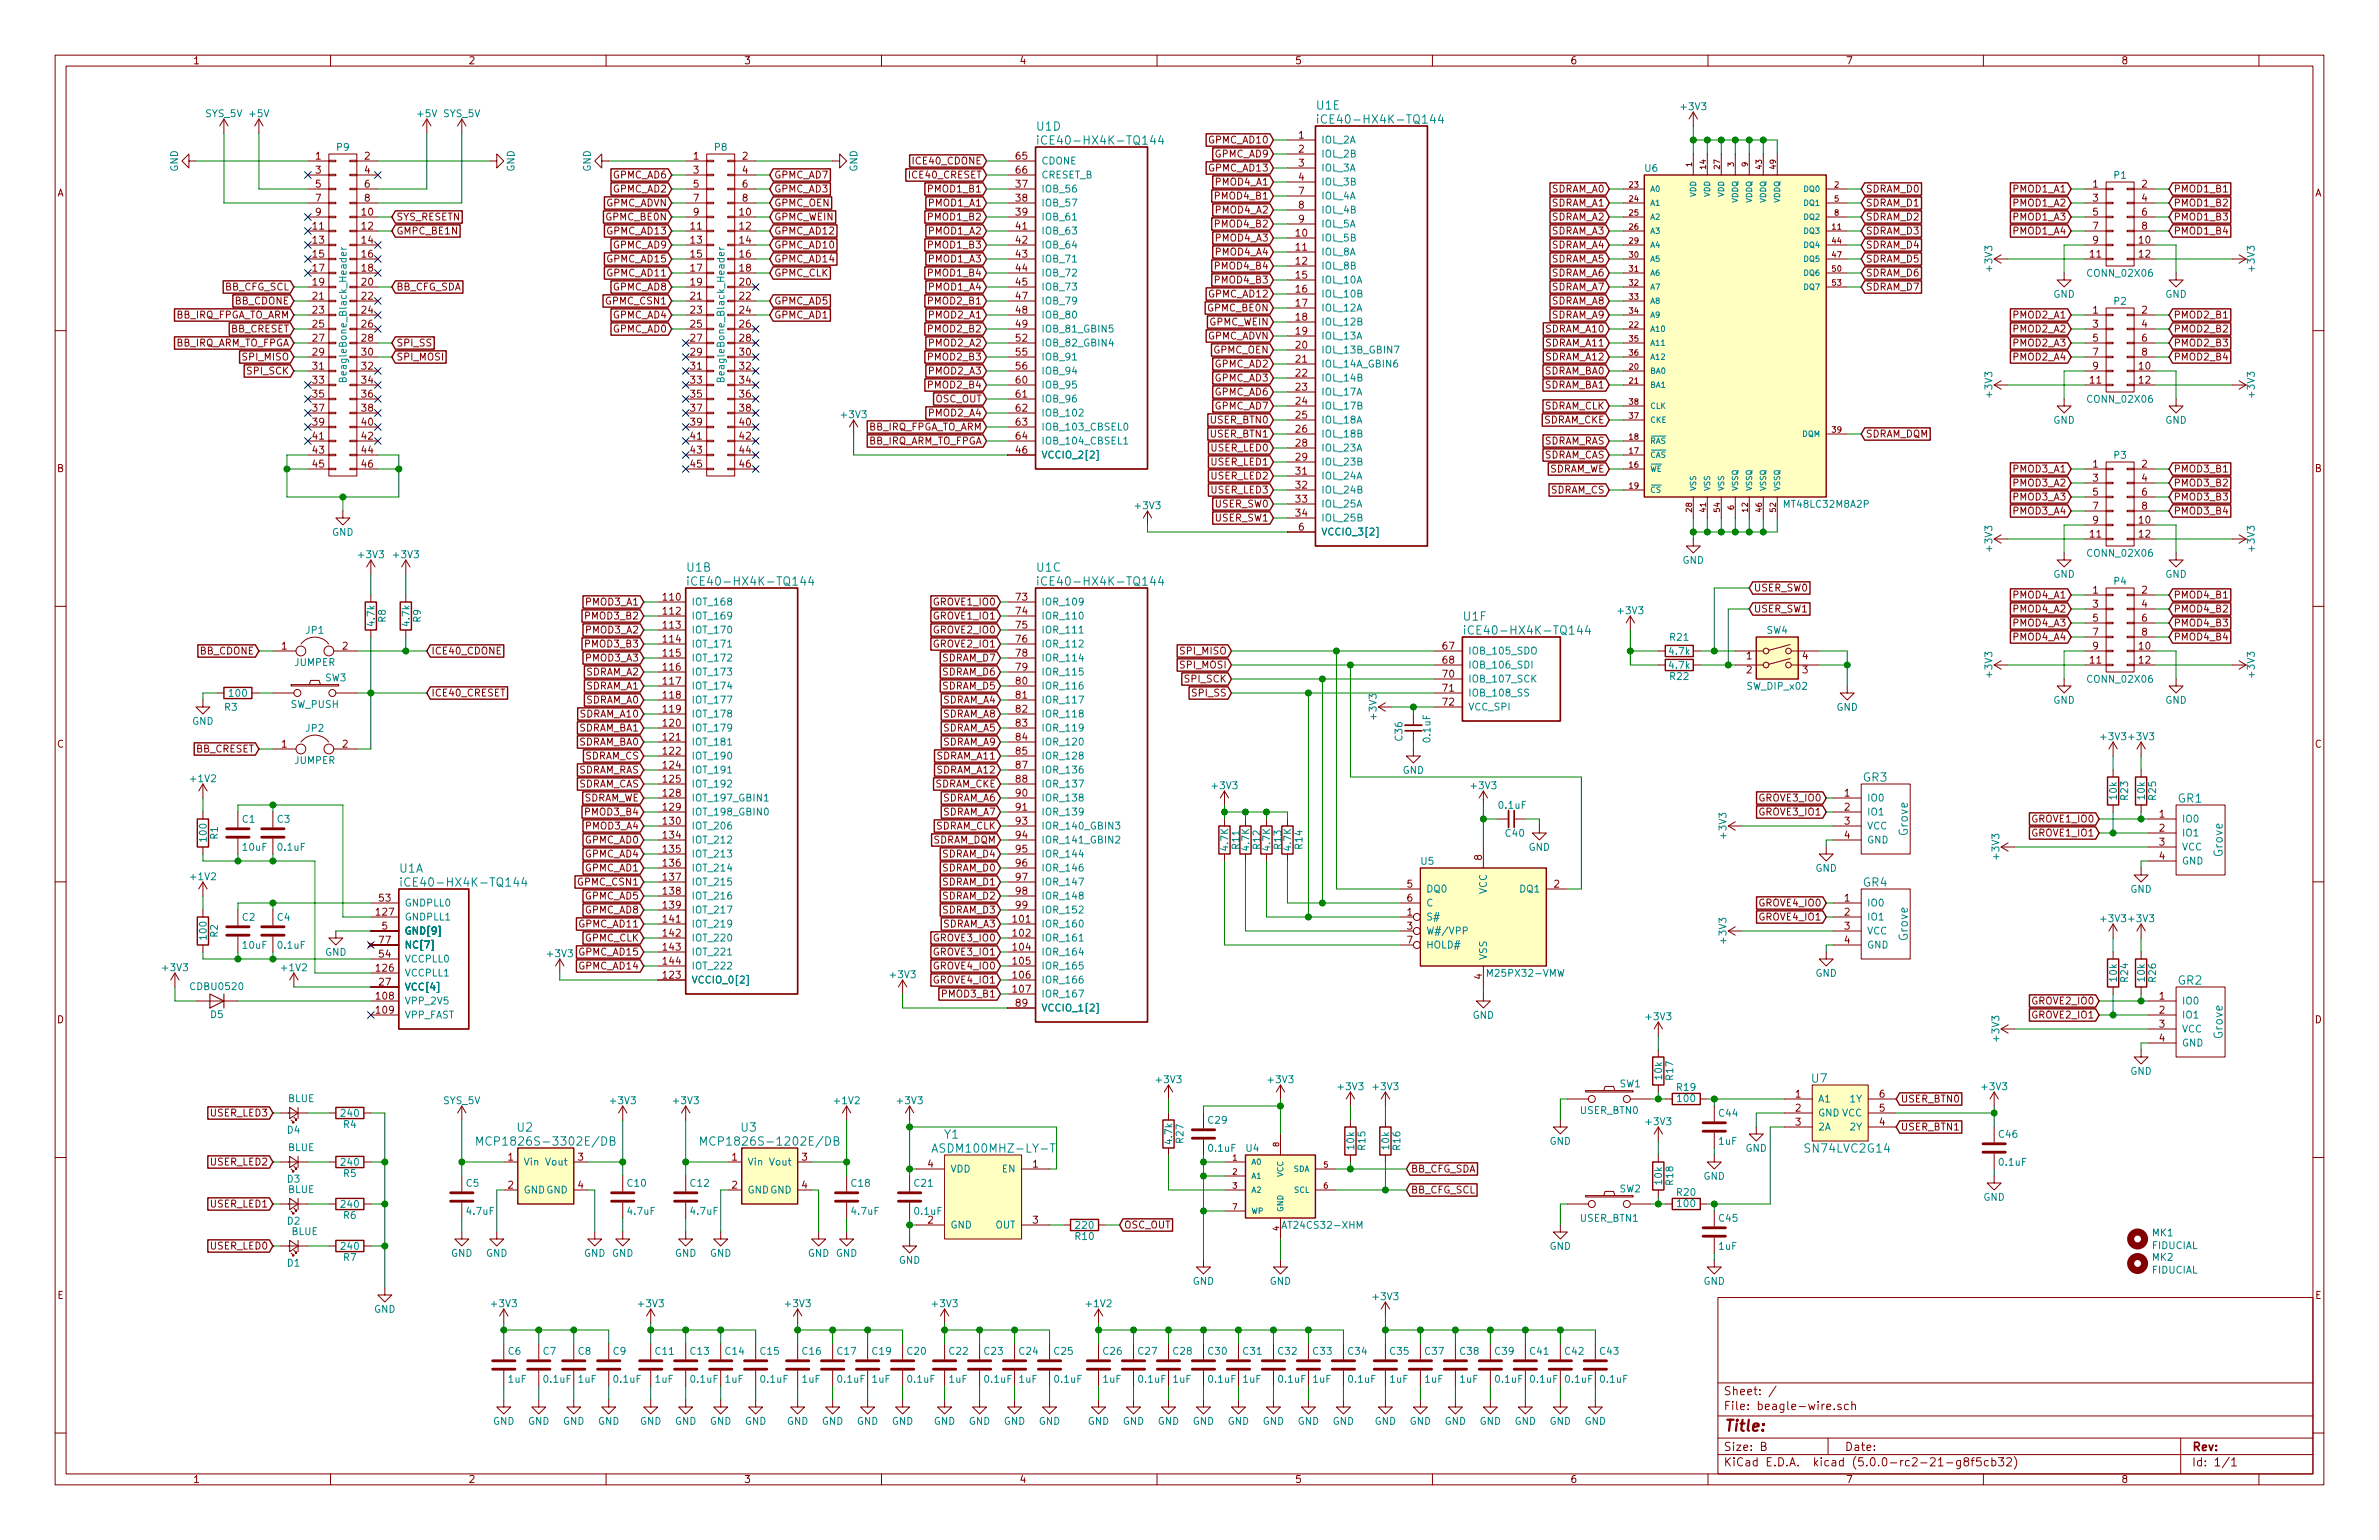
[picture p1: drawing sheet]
<svg xmlns="http://www.w3.org/2000/svg" width="432mm" height="279mm" viewBox="0 0 432 279" stroke-linecap="round" stroke-linejoin="round" font-family="sans-serif">
<defs><g id="words">
<text font-size="2.8" fill="#840000" x="312.8" y="259.7">Title:</text>
<g font-size="2.1" fill="#008484">
<text x="188.2" y="23.7">U1D</text>
<text x="239" y="19.9">U1E</text>
<text x="240.8" y="22.4">iCE40-HX4K-TQ144</text>
<text x="190" y="26.2">iCE40-HX4K-TQ144</text>
<text x="124.7" y="103.7">U1B</text>
<text x="126.5" y="106.2">iCE40-HX4K-TQ144</text>
<text x="188.2" y="103.7">U1C</text>
<text x="190" y="106.2">iCE40-HX4K-TQ144</text>
<text x="265.7" y="112.6">U1F</text>
<text x="267.5" y="115.1">iCE40-HX4K-TQ144</text>
<text x="338.2" y="141.8">GR3</text>
<text x="395.3" y="145.6">GR1</text>
<text x="346.3" y="151.6" transform="rotate(-90 346.3 151.6)">Grove</text>
<text x="403.4" y="155.4" transform="rotate(-90 403.4 155.4)">Grove</text>
<text x="72.5" y="158.3">U1A</text>
<text x="74.4" y="160.9">iCE40-HX4K-TQ144</text>
<text x="338.2" y="160.9">GR4</text>
<text x="346.3" y="170.7" transform="rotate(-90 346.3 170.7)">Grove</text>
<text x="395.3" y="178.6">GR2</text>
<text x="403.4" y="188.5" transform="rotate(-90 403.4 188.5)">Grove</text>
<text x="328.9" y="196.4">U7</text>
<text x="88.4" y="207.8">MCP1826S-3302E/DB</text>
<text x="93.9" y="205.3">U2</text>
<text x="129" y="207.8">MCP1826S-1202E/DB</text>
<text x="134.5" y="205.3">U3</text>
<text x="170.4" y="209.1">ASDM100MHZ-LY-T</text>
<text x="171.4" y="206.6">Y1</text>
<text x="327.9" y="209.1">SN74LVC2G14</text>
</g>
<g font-size="2.1" fill="#840000">
<text x="312.8" y="255.8">File: beagle-wire.sch</text>
<text x="312.8" y="253.1">Sheet: /</text>
<text x="312.8" y="263.2">Size: B</text>
<text x="334.8" y="263.2">Date:</text>
<text x="397.8" y="263.2">Rev:</text>
<text x="312.8" y="266">KiCad E.D.A. kicad (5.0.0-rc2-21-g8f5cb32)</text>
<text x="397.8" y="266">Id: 1/1</text>
</g>
<g font-size="1.8" fill="#840000">
<text x="35" y="11.6">1</text>
<text x="85" y="11.6">2</text>
<text x="135" y="11.6">3</text>
<text x="185" y="11.6">4</text>
<text x="235" y="11.6">5</text>
<text x="285" y="11.6">6</text>
<text x="335" y="11.6">7</text>
<text x="385" y="11.6">8</text>
<text x="57.3" y="29">1</text>
<text x="66.2" y="29">2</text>
<text x="125.9" y="29">1</text>
<text x="134.8" y="29">2</text>
<text x="166" y="29.8">ICE40_CDONE</text>
<text x="184.5" y="29">65</text>
<text x="219.5" y="26">GPMC_AD10</text>
<text x="220.5" y="28.6">GPMC_AD9</text>
<text x="235.7" y="25.1">1</text>
<text x="235.7" y="27.7">2</text>
<text x="10.4" y="35.6">A</text>
<text x="57.3" y="31.5">3</text>
<text x="57.3" y="34">5</text>
<text x="66.2" y="31.5">4</text>
<text x="66.2" y="34">6</text>
<text x="111.3" y="32.4">GPMC_AD6</text>
<text x="111.3" y="34.9">GPMC_AD2</text>
<text x="125.9" y="31.5">3</text>
<text x="125.9" y="34">5</text>
<text x="134.8" y="31.5">4</text>
<text x="134.8" y="34">6</text>
<text x="140.5" y="32.4">GPMC_AD7</text>
<text x="140.5" y="34.9">GPMC_AD3</text>
<text x="165.2" y="32.4">ICE40_CRESET</text>
<text x="168.8" y="34.9">PMOD1_B1</text>
<text x="184.5" y="34">37</text>
<text x="184.5" y="31.5">66</text>
<text x="219.5" y="31.1">GPMC_AD13</text>
<text x="220.8" y="33.7">PMOD4_A1</text>
<text x="235.7" y="30.2">3</text>
<text x="235.7" y="32.8">4</text>
<text x="235.7" y="35.3">7</text>
<text x="281.6" y="34.9">SDRAM_A0</text>
<text x="338.6" y="34.9">SDRAM_D0</text>
<text x="365.6" y="34.9">PMOD1_A1</text>
<text x="379.9" y="34">1</text>
<text x="388.8" y="34">2</text>
<text x="394.5" y="34.9">PMOD1_B1</text>
<text x="420.2" y="35.6">A</text>
<text x="56.8" y="41.7">11</text>
<text x="57.3" y="36.6">7</text>
<text x="57.3" y="39.1">9</text>
<text x="65.7" y="39.1">10</text>
<text x="65.7" y="41.7">12</text>
<text x="66.2" y="36.6">8</text>
<text x="71.9" y="40">SYS_RESETN</text>
<text x="109.8" y="37.5">GPMC_ADVN</text>
<text x="110.1" y="40">GPMC_BE0N</text>
<text x="125.4" y="41.7">11</text>
<text x="125.9" y="36.6">7</text>
<text x="125.9" y="39.1">9</text>
<text x="134.3" y="39.1">10</text>
<text x="134.3" y="41.7">12</text>
<text x="134.8" y="36.6">8</text>
<text x="140.5" y="37.5">GPMC_OEN</text>
<text x="140.5" y="40">GPMC_WEIN</text>
<text x="168.8" y="37.5">PMOD1_A1</text>
<text x="168.8" y="40">PMOD1_B2</text>
<text x="184.5" y="36.6">38</text>
<text x="184.5" y="39.1">39</text>
<text x="184.5" y="41.7">41</text>
<text x="220.8" y="38.7">PMOD4_A2</text>
<text x="220.8" y="36.2">PMOD4_B1</text>
<text x="220.8" y="41.3">PMOD4_B2</text>
<text x="235.7" y="37.8">8</text>
<text x="235.7" y="40.4">9</text>
<text x="281.6" y="37.5">SDRAM_A1</text>
<text x="281.6" y="40">SDRAM_A2</text>
<text x="338.6" y="37.5">SDRAM_D1</text>
<text x="338.6" y="40">SDRAM_D2</text>
<text x="365.6" y="37.5">PMOD1_A2</text>
<text x="365.6" y="40">PMOD1_A3</text>
<text x="379.9" y="36.6">3</text>
<text x="379.9" y="39.1">5</text>
<text x="379.9" y="41.7">7</text>
<text x="388.8" y="36.6">4</text>
<text x="388.8" y="39.1">6</text>
<text x="388.8" y="41.7">8</text>
<text x="394.5" y="37.5">PMOD1_B2</text>
<text x="394.5" y="40">PMOD1_B3</text>
<text x="56.8" y="44.2">13</text>
<text x="56.8" y="46.7">15</text>
<text x="65.7" y="44.2">14</text>
<text x="65.7" y="46.7">16</text>
<text x="71.9" y="42.5">GMPC_BE1N</text>
<text x="110.3" y="42.5">GPMC_AD13</text>
<text x="110.3" y="47.6">GPMC_AD15</text>
<text x="111.3" y="45.1">GPMC_AD9</text>
<text x="125.4" y="44.2">13</text>
<text x="125.4" y="46.7">15</text>
<text x="134.3" y="44.2">14</text>
<text x="134.3" y="46.7">16</text>
<text x="140.5" y="42.5">GPMC_AD12</text>
<text x="140.5" y="45.1">GPMC_AD10</text>
<text x="140.5" y="47.6">GPMC_AD14</text>
<text x="168.8" y="42.5">PMOD1_A2</text>
<text x="168.8" y="47.6">PMOD1_A3</text>
<text x="168.8" y="45.1">PMOD1_B3</text>
<text x="184.5" y="44.2">42</text>
<text x="184.5" y="46.7">43</text>
<text x="220.8" y="43.8">PMOD4_A3</text>
<text x="220.8" y="46.4">PMOD4_A4</text>
<text x="235.3" y="42.9">10</text>
<text x="235.3" y="45.5">11</text>
<text x="281.6" y="42.5">SDRAM_A3</text>
<text x="281.6" y="45.1">SDRAM_A4</text>
<text x="281.6" y="47.6">SDRAM_A5</text>
<text x="338.6" y="42.5">SDRAM_D3</text>
<text x="338.6" y="45.1">SDRAM_D4</text>
<text x="338.6" y="47.6">SDRAM_D5</text>
<text x="365.6" y="42.5">PMOD1_A4</text>
<text x="379.4" y="46.7">11</text>
<text x="379.9" y="44.2">9</text>
<text x="388.3" y="44.2">10</text>
<text x="388.3" y="46.7">12</text>
<text x="394.5" y="42.5">PMOD1_B4</text>
<text x="40.8" y="52.7">BB_CFG_SCL</text>
<text x="56.8" y="49.3">17</text>
<text x="56.8" y="51.8">19</text>
<text x="65.7" y="49.3">18</text>
<text x="65.7" y="51.8">20</text>
<text x="71.9" y="52.7">BB_CFG_SDA</text>
<text x="110.3" y="50.2">GPMC_AD11</text>
<text x="111.3" y="52.7">GPMC_AD8</text>
<text x="125.4" y="49.3">17</text>
<text x="125.4" y="51.8">19</text>
<text x="134.3" y="49.3">18</text>
<text x="134.3" y="51.8">20</text>
<text x="140.5" y="50.2">GPMC_CLK</text>
<text x="168.8" y="52.7">PMOD1_A4</text>
<text x="168.8" y="50.2">PMOD1_B4</text>
<text x="184.5" y="49.3">44</text>
<text x="184.5" y="51.8">45</text>
<text x="219.5" y="54">GPMC_AD12</text>
<text x="220.8" y="51.4">PMOD4_B3</text>
<text x="220.8" y="48.9">PMOD4_B4</text>
<text x="235.3" y="48">12</text>
<text x="235.3" y="50.5">15</text>
<text x="235.3" y="53.1">16</text>
<text x="281.6" y="50.2">SDRAM_A6</text>
<text x="281.6" y="52.7">SDRAM_A7</text>
<text x="338.6" y="50.2">SDRAM_D6</text>
<text x="338.6" y="52.7">SDRAM_D7</text>
<text x="31.5" y="57.8">BB_IRQ_FPGA_TO_ARM</text>
<text x="42.6" y="55.2">BB_CDONE</text>
<text x="56.8" y="54.4">21</text>
<text x="56.8" y="56.9">23</text>
<text x="56.8" y="59.4">25</text>
<text x="65.7" y="54.4">22</text>
<text x="65.7" y="56.9">24</text>
<text x="65.7" y="59.4">26</text>
<text x="110.1" y="55.2">GPMC_CSN1</text>
<text x="111.3" y="57.8">GPMC_AD4</text>
<text x="125.4" y="54.4">21</text>
<text x="125.4" y="56.9">23</text>
<text x="125.4" y="59.4">25</text>
<text x="134.3" y="54.4">22</text>
<text x="134.3" y="56.9">24</text>
<text x="134.3" y="59.4">26</text>
<text x="140.5" y="55.2">GPMC_AD5</text>
<text x="140.5" y="57.8">GPMC_AD1</text>
<text x="168.8" y="57.8">PMOD2_A1</text>
<text x="168.8" y="55.2">PMOD2_B1</text>
<text x="184.5" y="54.4">47</text>
<text x="184.5" y="56.9">48</text>
<text x="184.5" y="59.4">49</text>
<text x="219.4" y="56.5">GPMC_BE0N</text>
<text x="219.5" y="59.1">GPMC_WEIN</text>
<text x="235.3" y="55.6">17</text>
<text x="235.3" y="58.2">18</text>
<text x="281.6" y="55.2">SDRAM_A8</text>
<text x="281.6" y="57.8">SDRAM_A9</text>
<text x="365.6" y="57.8">PMOD2_A1</text>
<text x="379.9" y="56.9">1</text>
<text x="379.9" y="59.4">3</text>
<text x="388.8" y="56.9">2</text>
<text x="388.8" y="59.4">4</text>
<text x="394.5" y="57.8">PMOD2_B1</text>
<text x="31.5" y="62.9">BB_IRQ_ARM_TO_FPGA</text>
<text x="41.8" y="60.3">BB_CRESET</text>
<text x="44.2" y="65.4">SPI_MISO</text>
<text x="56.8" y="62">27</text>
<text x="56.8" y="64.5">29</text>
<text x="65.7" y="62">28</text>
<text x="65.7" y="64.5">30</text>
<text x="71.9" y="62.9">SPI_SS</text>
<text x="71.9" y="65.4">SPI_MOSI</text>
<text x="111.3" y="60.3">GPMC_AD0</text>
<text x="125.4" y="62">27</text>
<text x="125.4" y="64.5">29</text>
<text x="134.3" y="62">28</text>
<text x="134.3" y="64.5">30</text>
<text x="168.8" y="62.9">PMOD2_A2</text>
<text x="168.8" y="60.3">PMOD2_B2</text>
<text x="168.8" y="65.4">PMOD2_B3</text>
<text x="184.5" y="62">52</text>
<text x="184.5" y="64.5">55</text>
<text x="219" y="61.6">GPMC_ADVN</text>
<text x="220.2" y="64.1">GPMC_OEN</text>
<text x="235.3" y="60.7">19</text>
<text x="235.3" y="63.2">20</text>
<text x="235.3" y="65.8">21</text>
<text x="280.6" y="60.3">SDRAM_A10</text>
<text x="280.6" y="62.9">SDRAM_A11</text>
<text x="280.6" y="65.4">SDRAM_A12</text>
<text x="365.6" y="60.3">PMOD2_A2</text>
<text x="365.6" y="62.9">PMOD2_A3</text>
<text x="365.6" y="65.4">PMOD2_A4</text>
<text x="379.9" y="62">5</text>
<text x="379.9" y="64.5">7</text>
<text x="388.8" y="62">6</text>
<text x="388.8" y="64.5">8</text>
<text x="394.5" y="60.3">PMOD2_B2</text>
<text x="394.5" y="62.9">PMOD2_B3</text>
<text x="394.5" y="65.4">PMOD2_B4</text>
<text x="45" y="67.9">SPI_SCK</text>
<text x="56.8" y="67.1">31</text>
<text x="56.8" y="69.6">33</text>
<text x="65.7" y="67.1">32</text>
<text x="65.7" y="69.6">34</text>
<text x="125.4" y="67.1">31</text>
<text x="125.4" y="69.6">33</text>
<text x="134.3" y="67.1">32</text>
<text x="134.3" y="69.6">34</text>
<text x="168.8" y="67.9">PMOD2_A3</text>
<text x="168.8" y="70.5">PMOD2_B4</text>
<text x="184.5" y="67.1">56</text>
<text x="184.5" y="69.6">60</text>
<text x="220.5" y="71.8">GPMC_AD6</text>
<text x="220.5" y="66.7">GPMC_AD2</text>
<text x="220.5" y="69.2">GPMC_AD3</text>
<text x="235.3" y="68.3">22</text>
<text x="235.3" y="70.9">23</text>
<text x="280.3" y="67.9">SDRAM_BA0</text>
<text x="280.3" y="70.5">SDRAM_BA1</text>
<text x="379.4" y="69.6">11</text>
<text x="379.9" y="67.1">9</text>
<text x="388.3" y="67.1">10</text>
<text x="388.3" y="69.6">12</text>
<text x="56.8" y="72.1">35</text>
<text x="56.8" y="74.7">37</text>
<text x="56.8" y="77.2">39</text>
<text x="65.7" y="72.1">36</text>
<text x="65.7" y="74.7">38</text>
<text x="65.7" y="77.2">40</text>
<text x="125.4" y="72.1">35</text>
<text x="125.4" y="74.7">37</text>
<text x="125.4" y="77.2">39</text>
<text x="134.3" y="72.1">36</text>
<text x="134.3" y="74.7">38</text>
<text x="134.3" y="77.2">40</text>
<text x="168.8" y="75.6">PMOD2_A4</text>
<text x="169.7" y="73">OSC_OUT</text>
<text x="184.5" y="72.1">61</text>
<text x="184.5" y="74.7">62</text>
<text x="184.5" y="77.2">63</text>
<text x="219.8" y="76.8">USER_BTN0</text>
<text x="220.5" y="74.3">GPMC_AD7</text>
<text x="235.3" y="73.4">24</text>
<text x="235.3" y="75.9">25</text>
<text x="280.1" y="76.8">SDRAM_CKE</text>
<text x="280.2" y="74.3">SDRAM_CLK</text>
<text x="56.8" y="79.8">41</text>
<text x="56.8" y="82.3">43</text>
<text x="65.7" y="79.8">42</text>
<text x="65.7" y="82.3">44</text>
<text x="125.4" y="79.8">41</text>
<text x="125.4" y="82.3">43</text>
<text x="134.3" y="79.8">42</text>
<text x="134.3" y="82.3">44</text>
<text x="157.3" y="78.1">BB_IRQ_FPGA_TO_ARM</text>
<text x="157.3" y="80.6">BB_IRQ_ARM_TO_FPGA</text>
<text x="184.5" y="82.3">46</text>
<text x="184.5" y="79.8">64</text>
<text x="219.8" y="79.4">USER_BTN1</text>
<text x="219.9" y="81.9">USER_LED0</text>
<text x="235.3" y="78.5">26</text>
<text x="235.3" y="81">28</text>
<text x="235.3" y="83.6">29</text>
<text x="280.1" y="80.6">SDRAM_RAS</text>
<text x="280.1" y="83.2">SDRAM_CAS</text>
<text x="338.6" y="79.4">SDRAM_DQM</text>
<text x="10.4" y="85.6">B</text>
<text x="56.8" y="84.8">45</text>
<text x="65.7" y="84.8">46</text>
<text x="125.4" y="84.8">45</text>
<text x="134.3" y="84.8">46</text>
<text x="219.9" y="84.5">USER_LED1</text>
<text x="219.9" y="87">USER_LED2</text>
<text x="219.9" y="89.5">USER_LED3</text>
<text x="235.3" y="86.1">31</text>
<text x="235.3" y="88.6">32</text>
<text x="281" y="85.7">SDRAM_WE</text>
<text x="281.4" y="89.5">SDRAM_CS</text>
<text x="365.6" y="85.7">PMOD3_A1</text>
<text x="365.6" y="88.3">PMOD3_A2</text>
<text x="379.9" y="84.8">1</text>
<text x="379.9" y="87.4">3</text>
<text x="379.9" y="89.9">5</text>
<text x="388.8" y="84.8">2</text>
<text x="388.8" y="87.4">4</text>
<text x="388.8" y="89.9">6</text>
<text x="394.5" y="85.7">PMOD3_B1</text>
<text x="394.5" y="88.3">PMOD3_B2</text>
<text x="420.2" y="85.6">B</text>
<text x="220.6" y="92.1">USER_SW0</text>
<text x="220.6" y="94.6">USER_SW1</text>
<text x="235.3" y="91.2">33</text>
<text x="235.3" y="93.7">34</text>
<text x="365.6" y="90.8">PMOD3_A3</text>
<text x="365.6" y="93.3">PMOD3_A4</text>
<text x="379.9" y="92.5">7</text>
<text x="379.9" y="95">9</text>
<text x="388.3" y="95">10</text>
<text x="388.8" y="92.5">8</text>
<text x="394.5" y="90.8">PMOD3_B3</text>
<text x="394.5" y="93.3">PMOD3_B4</text>
<text x="235.7" y="96.3">6</text>
<text x="379.4" y="97.5">11</text>
<text x="388.3" y="97.5">12</text>
<text x="318.3" y="107.3">USER_SW0</text>
<text x="379.9" y="107.7">1</text>
<text x="388.8" y="107.7">2</text>
<text x="106.5" y="112.4">PMOD3_B2</text>
<text x="106.5" y="109.9">PMOD3_A1</text>
<text x="120.4" y="109">110</text>
<text x="120.4" y="111.5">112</text>
<text x="169.6" y="109.9">GROVE1_IO0</text>
<text x="169.6" y="112.4">GROVE1_IO1</text>
<text x="184.5" y="109">73</text>
<text x="184.5" y="111.5">74</text>
<text x="318.3" y="111.1">USER_SW1</text>
<text x="365.6" y="108.6">PMOD4_A1</text>
<text x="365.6" y="111.1">PMOD4_A2</text>
<text x="365.6" y="113.7">PMOD4_A3</text>
<text x="379.9" y="110.2">3</text>
<text x="379.9" y="112.8">5</text>
<text x="388.8" y="110.2">4</text>
<text x="388.8" y="112.8">6</text>
<text x="394.5" y="108.6">PMOD4_B1</text>
<text x="394.5" y="111.1">PMOD4_B2</text>
<text x="394.5" y="113.7">PMOD4_B3</text>
<text x="36.3" y="118.7">BB_CDONE</text>
<text x="51.1" y="117.9">1</text>
<text x="62.2" y="117.9">2</text>
<text x="78.3" y="118.7">ICE40_CDONE</text>
<text x="106.5" y="117.5">PMOD3_B3</text>
<text x="106.5" y="114.9">PMOD3_A2</text>
<text x="120.4" y="114">113</text>
<text x="120.4" y="116.6">114</text>
<text x="120.4" y="119.1">115</text>
<text x="169.6" y="114.9">GROVE2_IO0</text>
<text x="169.6" y="117.5">GROVE2_IO1</text>
<text x="184.5" y="114">75</text>
<text x="184.5" y="116.6">76</text>
<text x="184.5" y="119.1">78</text>
<text x="214.4" y="118.7">SPI_MISO</text>
<text x="261.9" y="117.9">67</text>
<text x="317" y="119.6">1</text>
<text x="327.2" y="119.6">4</text>
<text x="365.6" y="116.2">PMOD4_A4</text>
<text x="379.9" y="115.3">7</text>
<text x="379.9" y="117.9">9</text>
<text x="388.3" y="117.9">10</text>
<text x="388.8" y="115.3">8</text>
<text x="394.5" y="116.2">PMOD4_B4</text>
<text x="106.3" y="125.1">SDRAM_A1</text>
<text x="106.3" y="122.6">SDRAM_A2</text>
<text x="106.5" y="120">PMOD3_A3</text>
<text x="120.4" y="121.7">116</text>
<text x="120.4" y="124.2">117</text>
<text x="171.1" y="125.1">SDRAM_D5</text>
<text x="171.1" y="122.6">SDRAM_D6</text>
<text x="171.1" y="120">SDRAM_D7</text>
<text x="184.5" y="121.7">79</text>
<text x="184.5" y="124.2">80</text>
<text x="214.4" y="121.3">SPI_MOSI</text>
<text x="215.2" y="123.8">SPI_SCK</text>
<text x="261.9" y="120.4">68</text>
<text x="261.9" y="122.9">70</text>
<text x="261.9" y="125.5">71</text>
<text x="317" y="122.2">2</text>
<text x="327.2" y="122.2">3</text>
<text x="379.4" y="120.4">11</text>
<text x="388.3" y="120.4">12</text>
<text x="78.3" y="126.4">ICE40_CRESET</text>
<text x="105.3" y="130.2">SDRAM_A10</text>
<text x="106.3" y="127.6">SDRAM_A0</text>
<text x="120.4" y="126.7">118</text>
<text x="120.4" y="129.3">119</text>
<text x="120.4" y="131.8">120</text>
<text x="171.1" y="127.6">SDRAM_A4</text>
<text x="171.1" y="130.2">SDRAM_A8</text>
<text x="184.5" y="126.7">81</text>
<text x="184.5" y="129.3">82</text>
<text x="184.5" y="131.8">83</text>
<text x="216.5" y="126.4">SPI_SS</text>
<text x="261.9" y="128">72</text>
<text x="10.4" y="135.6">C</text>
<text x="35.5" y="136.5">BB_CRESET</text>
<text x="51.1" y="135.6">1</text>
<text x="62.2" y="135.6">2</text>
<text x="105.1" y="135.3">SDRAM_BA0</text>
<text x="105.1" y="132.7">SDRAM_BA1</text>
<text x="106.1" y="137.8">SDRAM_CS</text>
<text x="120.4" y="134.4">121</text>
<text x="120.4" y="136.9">122</text>
<text x="170.1" y="137.8">SDRAM_A11</text>
<text x="171.1" y="132.7">SDRAM_A5</text>
<text x="171.1" y="135.3">SDRAM_A9</text>
<text x="184.5" y="134.4">84</text>
<text x="184.5" y="136.9">85</text>
<text x="420.2" y="135.6">C</text>
<text x="104.9" y="140.3">SDRAM_RAS</text>
<text x="104.9" y="142.9">SDRAM_CAS</text>
<text x="120.4" y="139.4">124</text>
<text x="120.4" y="142">125</text>
<text x="169.6" y="142.9">SDRAM_CKE</text>
<text x="170.1" y="140.3">SDRAM_A12</text>
<text x="184.5" y="139.4">87</text>
<text x="184.5" y="142">88</text>
<text x="105.7" y="145.4">SDRAM_WE</text>
<text x="106.5" y="148">PMOD3_B4</text>
<text x="120.4" y="144.5">128</text>
<text x="120.4" y="147.1">129</text>
<text x="120.4" y="149.6">130</text>
<text x="171.1" y="145.4">SDRAM_A6</text>
<text x="171.1" y="148">SDRAM_A7</text>
<text x="184.5" y="144.5">90</text>
<text x="184.5" y="147.1">91</text>
<text x="184.5" y="149.6">93</text>
<text x="319.5" y="148">GROVE3_IO1</text>
<text x="319.5" y="145.4">GROVE3_IO0</text>
<text x="334.8" y="144.5">1</text>
<text x="334.8" y="147.1">2</text>
<text x="334.8" y="149.6">3</text>
<text x="369" y="149.2">GROVE1_IO0</text>
<text x="391.9" y="148.3">1</text>
<text x="106.2" y="155.6">GPMC_AD4</text>
<text x="106.2" y="153">GPMC_AD0</text>
<text x="106.5" y="150.5">PMOD3_A4</text>
<text x="120.4" y="152.1">134</text>
<text x="120.4" y="154.7">135</text>
<text x="169.2" y="153">SDRAM_DQM</text>
<text x="169.7" y="150.5">SDRAM_CLK</text>
<text x="171.1" y="155.6">SDRAM_D4</text>
<text x="184.5" y="152.1">94</text>
<text x="184.5" y="154.7">95</text>
<text x="334.8" y="152.1">4</text>
<text x="369" y="151.8">GROVE1_IO1</text>
<text x="391.9" y="150.9">2</text>
<text x="391.9" y="153.4">3</text>
<text x="391.9" y="156">4</text>
<text x="105.1" y="160.7">GPMC_CSN1</text>
<text x="106.2" y="158.1">GPMC_AD1</text>
<text x="120.4" y="157.2">136</text>
<text x="120.4" y="159.8">137</text>
<text x="171.1" y="158.1">SDRAM_D0</text>
<text x="171.1" y="160.7">SDRAM_D1</text>
<text x="184.5" y="157.2">96</text>
<text x="184.5" y="159.8">97</text>
<text x="255.4" y="161">5</text>
<text x="269" y="156.1" transform="rotate(-90 269 156.1)">8</text>
<text x="282.1" y="161">2</text>
<text x="68.4" y="166.1">127</text>
<text x="68.9" y="163.6">53</text>
<text x="106.2" y="165.7">GPMC_AD8</text>
<text x="106.2" y="163.2">GPMC_AD5</text>
<text x="120.4" y="162.3">138</text>
<text x="120.4" y="164.8">139</text>
<text x="120.4" y="167.4">141</text>
<text x="171.1" y="163.2">SDRAM_D2</text>
<text x="171.1" y="165.7">SDRAM_D3</text>
<text x="183.9" y="167.4">101</text>
<text x="184.5" y="162.3">98</text>
<text x="184.5" y="164.8">99</text>
<text x="255.4" y="166.1">1</text>
<text x="255.4" y="163.6">6</text>
<text x="319.5" y="167">GROVE4_IO1</text>
<text x="319.5" y="164.5">GROVE4_IO0</text>
<text x="334.8" y="163.6">1</text>
<text x="334.8" y="166.1">2</text>
<text x="68.9" y="173.7">54</text>
<text x="68.9" y="171.2">77</text>
<text x="69.4" y="168.7">5</text>
<text x="105.2" y="173.4">GPMC_AD15</text>
<text x="105.2" y="168.3">GPMC_AD11</text>
<text x="106.1" y="170.8">GPMC_CLK</text>
<text x="120.4" y="169.9">142</text>
<text x="120.4" y="172.5">143</text>
<text x="169.6" y="173.4">GROVE3_IO1</text>
<text x="169.6" y="170.8">GROVE3_IO0</text>
<text x="171.1" y="168.3">SDRAM_A3</text>
<text x="183.9" y="169.9">102</text>
<text x="183.9" y="172.5">104</text>
<text x="255.4" y="168.7">3</text>
<text x="255.4" y="171.2">7</text>
<text x="334.8" y="168.7">3</text>
<text x="334.8" y="171.2">4</text>
<text x="68.4" y="176.3">126</text>
<text x="68.9" y="178.8">27</text>
<text x="105.2" y="175.9">GPMC_AD14</text>
<text x="120.4" y="177.5">123</text>
<text x="120.4" y="175">144</text>
<text x="169.6" y="178.4">GROVE4_IO1</text>
<text x="169.6" y="175.9">GROVE4_IO0</text>
<text x="183.9" y="175">105</text>
<text x="183.9" y="177.5">106</text>
<text x="269" y="177.6" transform="rotate(-90 269 177.6)">4</text>
<text x="10.4" y="185.6">D</text>
<text x="68.4" y="181.4">108</text>
<text x="68.4" y="183.9">109</text>
<text x="171.3" y="181">PMOD3_B1</text>
<text x="183.9" y="180.1">107</text>
<text x="184.5" y="182.6">89</text>
<text x="369" y="182.2">GROVE2_IO0</text>
<text x="369" y="184.8">GROVE2_IO1</text>
<text x="391.9" y="181.4">1</text>
<text x="391.9" y="183.9">2</text>
<text x="420.2" y="185.6">D</text>
<text x="391.9" y="186.4">3</text>
<text x="391.9" y="189">4</text>
<text x="38.3" y="202.6">USER_LED3</text>
<text x="325.9" y="199.1">1</text>
<text x="325.9" y="201.7">2</text>
<text x="341.1" y="201.7">5</text>
<text x="341.1" y="199.1">6</text>
<text x="345" y="200">USER_BTN0</text>
<text x="325.9" y="204.2">3</text>
<text x="341.1" y="204.2">4</text>
<text x="345" y="205.1">USER_BTN1</text>
<text x="38.3" y="211.5">USER_LED2</text>
<text x="92.2" y="210.6">1</text>
<text x="92.2" y="215.6">2</text>
<text x="104.9" y="210.6">3</text>
<text x="104.9" y="215.6">4</text>
<text x="132.9" y="210.6">1</text>
<text x="132.9" y="215.6">2</text>
<text x="145.6" y="210.6">3</text>
<text x="145.6" y="215.6">4</text>
<text x="168.4" y="211.8">4</text>
<text x="187.5" y="211.8">1</text>
<text x="256.1" y="212.7">BB_CFG_SDA</text>
<text x="38.3" y="219.1">USER_LED1</text>
<text x="168.4" y="222">2</text>
<text x="187.5" y="222">3</text>
<text x="256.1" y="216.5">BB_CFG_SCL</text>
<text x="38.3" y="226.7">USER_LED0</text>
<text x="204" y="222.9">OSC_OUT</text>
<text x="10.4" y="235.6">E</text>
<text x="420.2" y="235.6">E</text>
<text x="35" y="269">1</text>
<text x="85" y="269">2</text>
<text x="135" y="269">3</text>
<text x="185" y="269">4</text>
<text x="235" y="269">5</text>
<text x="285" y="269">6</text>
<text x="335" y="269">7</text>
<text x="385" y="269">8</text>
</g>
<g font-size="1.8" fill="#008484">
<text x="37.3" y="21.3">SYS_5V</text>
<text x="45.4" y="21.3">+5V</text>
<text x="75.9" y="21.3">+5V</text>
<text x="80.5" y="21.3">SYS_5V</text>
<text x="305.3" y="20">+3V3</text>
<text x="61.2" y="27.4">P9</text>
<text x="129.7" y="27.4">P8</text>
<text x="189" y="29.8">CDONE</text>
<text x="239.8" y="26">IOL_2A</text>
<text x="239.8" y="28.6">IOL_2B</text>
<text x="32.3" y="31.2" transform="rotate(-90 32.3 31.2)">GND</text>
<text x="93.4" y="31.2" transform="rotate(-90 93.4 31.2)">GND</text>
<text x="107.2" y="31.2" transform="rotate(-90 107.2 31.2)">GND</text>
<text x="155.6" y="31.2" transform="rotate(-90 155.6 31.2)">GND</text>
<text x="189" y="34.9">IOB_56</text>
<text x="189" y="32.4">CRESET_B</text>
<text x="239.8" y="31.1">IOL_3A</text>
<text x="239.8" y="33.7">IOL_3B</text>
<text x="298.6" y="31.2">U6</text>
<text x="383.7" y="32.4">P1</text>
<text x="189" y="37.5">IOB_57</text>
<text x="189" y="40">IOB_61</text>
<text x="239.8" y="36.2">IOL_4A</text>
<text x="239.8" y="38.7">IOL_4B</text>
<text x="239.8" y="41.3">IOL_5A</text>
<text x="189" y="42.5">IOB_63</text>
<text x="189" y="45.1">IOB_64</text>
<text x="189" y="47.6">IOB_71</text>
<text x="239.8" y="43.8">IOL_5B</text>
<text x="239.8" y="46.4">IOL_8A</text>
<text x="189" y="50.2">IOB_72</text>
<text x="189" y="52.7">IOB_73</text>
<text x="239.8" y="48.9">IOL_8B</text>
<text x="239.8" y="51.4">IOL_10A</text>
<text x="239.8" y="54">IOL_10B</text>
<text x="361.6" y="49.1" transform="rotate(-90 361.6 49.1)">+3V3</text>
<text x="379.2" y="50.2">CONN_02X06</text>
<text x="409.2" y="49.1" transform="rotate(-90 409.2 49.1)">+3V3</text>
<text x="189" y="55.2">IOB_79</text>
<text x="189" y="57.8">IOB_80</text>
<text x="239.8" y="56.5">IOL_12A</text>
<text x="239.8" y="59.1">IOL_12B</text>
<text x="372.7" y="54">GND</text>
<text x="383.7" y="55.3">P2</text>
<text x="393" y="54">GND</text>
<text x="189" y="60.3">IOB_81_GBIN5</text>
<text x="189" y="62.9">IOB_82_GBIN4</text>
<text x="189" y="65.4">IOB_91</text>
<text x="239.8" y="61.6">IOL_13A</text>
<text x="239.8" y="64.1">IOL_13B_GBIN7</text>
<text x="62.9" y="68.6" transform="rotate(-90 62.9 68.6)">BeagleBone_Black_Header</text>
<text x="131.5" y="68.6" transform="rotate(-90 131.5 68.6)">BeagleBone_Black_Header</text>
<text x="189" y="67.9">IOB_94</text>
<text x="189" y="70.5">IOB_95</text>
<text x="239.8" y="66.7">IOL_14A_GBIN6</text>
<text x="239.8" y="69.2">IOL_14B</text>
<text x="239.8" y="71.8">IOL_17A</text>
<text x="361.6" y="71.9" transform="rotate(-90 361.6 71.9)">+3V3</text>
<text x="409.2" y="71.9" transform="rotate(-90 409.2 71.9)">+3V3</text>
<text x="152.9" y="75.9">+3V3</text>
<text x="189" y="73">IOB_96</text>
<text x="189" y="75.6">IOB_102</text>
<text x="239.8" y="74.3">IOL_17B</text>
<text x="239.8" y="76.8">IOL_18A</text>
<text x="372.7" y="76.9">GND</text>
<text x="379.2" y="73.1">CONN_02X06</text>
<text x="393" y="76.9">GND</text>
<text x="189" y="83.2">VCCIO_2[2]</text>
<text x="189" y="78.1">IOB_103_CBSEL0</text>
<text x="189" y="80.6">IOB_104_CBSEL1</text>
<text x="239.8" y="79.4">IOL_18B</text>
<text x="239.8" y="81.9">IOL_23A</text>
<text x="383.7" y="83.2">P3</text>
<text x="239.8" y="84.5">IOL_23B</text>
<text x="239.8" y="87">IOL_24A</text>
<text x="239.8" y="89.5">IOL_24B</text>
<text x="206.2" y="92.4">+3V3</text>
<text x="239.8" y="92.1">IOL_25A</text>
<text x="239.8" y="94.6">IOL_25B</text>
<text x="324.1" y="92.1">MT48LC32M8A2P</text>
<text x="60.3" y="97.2">GND</text>
<text x="65.2" y="101.3">+3V3</text>
<text x="71.6" y="101.3">+3V3</text>
<text x="239.8" y="97.2">VCCIO_3[2]</text>
<text x="361.6" y="99.9" transform="rotate(-90 361.6 99.9)">+3V3</text>
<text x="379.2" y="101">CONN_02X06</text>
<text x="409.2" y="99.9" transform="rotate(-90 409.2 99.9)">+3V3</text>
<text x="305.4" y="102.3">GND</text>
<text x="372.7" y="104.8">GND</text>
<text x="383.7" y="106.1">P4</text>
<text x="393" y="104.8">GND</text>
<text x="68" y="113.5" transform="rotate(-90 68 113.5)">4.7k</text>
<text x="70" y="112.9" transform="rotate(-90 70 112.9)">R8</text>
<text x="74.3" y="113.5" transform="rotate(-90 74.3 113.5)">4.7k</text>
<text x="76.4" y="112.9" transform="rotate(-90 76.4 112.9)">R9</text>
<text x="125.5" y="109.9">IOT_168</text>
<text x="125.5" y="112.4">IOT_169</text>
<text x="189" y="109.9">IOR_109</text>
<text x="189" y="112.4">IOR_110</text>
<text x="293.8" y="111.4">+3V3</text>
<text x="55.6" y="115">JP1</text>
<text x="125.5" y="114.9">IOT_170</text>
<text x="125.5" y="117.5">IOT_171</text>
<text x="189" y="114.9">IOR_111</text>
<text x="189" y="117.5">IOR_112</text>
<text x="266.4" y="118.7">IOB_105_SDO</text>
<text x="303.1" y="118.8">4.7k</text>
<text x="303.2" y="116.3">R21</text>
<text x="320.7" y="115">SW4</text>
<text x="53.5" y="120.8">JUMPER</text>
<text x="59.1" y="123.6">SW3</text>
<text x="125.5" y="120">IOT_172</text>
<text x="125.5" y="122.6">IOT_173</text>
<text x="125.5" y="125.1">IOT_174</text>
<text x="189" y="120">IOR_114</text>
<text x="189" y="122.6">IOR_115</text>
<text x="189" y="125.1">IOR_116</text>
<text x="266.4" y="121.3">IOB_106_SDI</text>
<text x="266.4" y="123.8">IOB_107_SCK</text>
<text x="303.1" y="121.3">4.7k</text>
<text x="303.2" y="123.4">R22</text>
<text x="317.2" y="125.1">SW_DIP_x02</text>
<text x="361.6" y="122.7" transform="rotate(-90 361.6 122.7)">+3V3</text>
<text x="379.2" y="123.9">CONN_02X06</text>
<text x="409.2" y="122.7" transform="rotate(-90 409.2 122.7)">+3V3</text>
<text x="34.9" y="131.5">GND</text>
<text x="40.8" y="129">R3</text>
<text x="41.7" y="126.4">100</text>
<text x="52.8" y="128.4">SW_PUSH</text>
<text x="125.5" y="127.6">IOT_177</text>
<text x="125.5" y="130.2">IOT_178</text>
<text x="189" y="127.6">IOR_117</text>
<text x="189" y="130.2">IOR_118</text>
<text x="249.9" y="130.4" transform="rotate(-90 249.9 130.4)">+3V3</text>
<text x="266.4" y="126.4">IOB_108_SS</text>
<text x="266.4" y="128.9">VCC_SPI</text>
<text x="333.3" y="129">GND</text>
<text x="372.7" y="127.7">GND</text>
<text x="393" y="127.7">GND</text>
<text x="55.6" y="132.8">JP2</text>
<text x="125.5" y="132.7">IOT_179</text>
<text x="125.5" y="135.3">IOT_181</text>
<text x="125.5" y="137.8">IOT_190</text>
<text x="189" y="132.7">IOR_119</text>
<text x="189" y="135.3">IOR_120</text>
<text x="189" y="137.8">IOR_128</text>
<text x="254.6" y="134.3" transform="rotate(-90 254.6 134.3)">C36</text>
<text x="259.6" y="134.5" transform="rotate(-90 259.6 134.5)">0.1uF</text>
<text x="381.5" y="134.3">+3V3 +3V3</text>
<text x="34.7" y="141.9">+1V2</text>
<text x="53.5" y="138.6">JUMPER</text>
<text x="125.5" y="140.3">IOT_191</text>
<text x="125.5" y="142.9">IOT_192</text>
<text x="189" y="140.3">IOR_136</text>
<text x="189" y="142.9">IOR_137</text>
<text x="220.2" y="143.2">+3V3</text>
<text x="254.6" y="140.4">GND</text>
<text x="267.2" y="143.2">+3V3</text>
<text x="44" y="149.3">C1</text>
<text x="50.4" y="149.3">C3</text>
<text x="125.5" y="145.4">IOT_197_GBIN1</text>
<text x="125.5" y="148">IOT_198_GBIN0</text>
<text x="189" y="145.4">IOR_138</text>
<text x="189" y="148">IOR_139</text>
<text x="272.2" y="146.7">0.1uF</text>
<text x="338.8" y="145.4">IO0</text>
<text x="338.8" y="148">IO1</text>
<text x="384.2" y="145" transform="rotate(-90 384.2 145)">10k</text>
<text x="386.3" y="145.1" transform="rotate(-90 386.3 145.1)">R23</text>
<text x="389.3" y="145" transform="rotate(-90 389.3 145)">10k</text>
<text x="391.3" y="145.1" transform="rotate(-90 391.3 145.1)">R25</text>
<text x="396" y="149.2">IO0</text>
<text x="37.5" y="152.6" transform="rotate(-90 37.5 152.6)">100</text>
<text x="39.5" y="152.2" transform="rotate(-90 39.5 152.2)">R1</text>
<text x="44.1" y="154.4">10uF</text>
<text x="50.5" y="154.4">0.1uF</text>
<text x="125.5" y="150.5">IOT_206</text>
<text x="125.5" y="153">IOT_212</text>
<text x="125.5" y="155.6">IOT_213</text>
<text x="189" y="150.5">IOR_140_GBIN3</text>
<text x="189" y="153">IOR_141_GBIN2</text>
<text x="189" y="155.6">IOR_144</text>
<text x="222.9" y="154.2" transform="rotate(-90 222.9 154.2)">4.7K</text>
<text x="225" y="154" transform="rotate(-90 225 154)">R11</text>
<text x="226.7" y="154.2" transform="rotate(-90 226.7 154.2)">4.7K</text>
<text x="228.8" y="154" transform="rotate(-90 228.8 154)">R12</text>
<text x="230.6" y="154.2" transform="rotate(-90 230.6 154.2)">4.7K</text>
<text x="232.6" y="154" transform="rotate(-90 232.6 154)">R13</text>
<text x="234.4" y="154.2" transform="rotate(-90 234.4 154.2)">4.7K</text>
<text x="236.4" y="154" transform="rotate(-90 236.4 154)">R14</text>
<text x="273.3" y="151.8">C40</text>
<text x="277.4" y="154.4">GND</text>
<text x="313.4" y="151.9" transform="rotate(-90 313.4 151.9)">+3V3</text>
<text x="338.8" y="150.5">VCC</text>
<text x="338.8" y="153">GND</text>
<text x="362.9" y="155.8" transform="rotate(-90 362.9 155.8)">+3V3</text>
<text x="396" y="151.8">IO1</text>
<text x="396" y="154.3">VCC</text>
<text x="34.7" y="159.7">+1V2</text>
<text x="125.5" y="158.1">IOT_214</text>
<text x="125.5" y="160.7">IOT_215</text>
<text x="189" y="158.1">IOR_146</text>
<text x="189" y="160.7">IOR_147</text>
<text x="258" y="156.9">U5</text>
<text x="258.8" y="161.9">DQ0</text>
<text x="276" y="161.9">DQ1</text>
<text x="329.5" y="158.2">GND</text>
<text x="386.7" y="162">GND</text>
<text x="396" y="156.8">GND</text>
<text x="44" y="167.1">C2</text>
<text x="50.4" y="167.1">C4</text>
<text x="73.4" y="167">GNDPLL1</text>
<text x="73.4" y="164.5">GNDPLL0</text>
<text x="125.5" y="163.2">IOT_216</text>
<text x="125.5" y="165.7">IOT_217</text>
<text x="189" y="163.2">IOR_148</text>
<text x="189" y="165.7">IOR_152</text>
<text x="258.8" y="167">S#</text>
<text x="258.8" y="164.5">C</text>
<text x="269.9" y="162.2" transform="rotate(-90 269.9 162.2)">VCC</text>
<text x="338.8" y="164.5">IO0</text>
<text x="338.8" y="167">IO1</text>
<text x="381.5" y="167.3">+3V3 +3V3</text>
<text x="37.5" y="170.4" transform="rotate(-90 37.5 170.4)">100</text>
<text x="39.5" y="170" transform="rotate(-90 39.5 170)">R2</text>
<text x="44.1" y="172.1">10uF</text>
<text x="50.5" y="172.1">0.1uF</text>
<text x="59" y="173.4">GND</text>
<text x="73.4" y="169.5">GND[9]</text>
<text x="73.4" y="172.1">NC[7]</text>
<text x="99.5" y="173.7">+3V3</text>
<text x="125.5" y="168.3">IOT_219</text>
<text x="125.5" y="170.8">IOT_220</text>
<text x="125.5" y="173.4">IOT_221</text>
<text x="189" y="168.3">IOR_160</text>
<text x="189" y="170.8">IOR_161</text>
<text x="189" y="173.4">IOR_164</text>
<text x="258.8" y="169.5">W#/VPP</text>
<text x="258.8" y="172.1">HOLD#</text>
<text x="313.4" y="171" transform="rotate(-90 313.4 171)">+3V3</text>
<text x="338.8" y="169.5">VCC</text>
<text x="338.8" y="172.1">GND</text>
<text x="29.7" y="176.2">+3V3</text>
<text x="34.8" y="179.6">CDBU0520</text>
<text x="51.3" y="176.2">+1V2</text>
<text x="73.4" y="179.7">VCC[4]</text>
<text x="73.4" y="177.2">VCCPLL1</text>
<text x="73.4" y="174.6">VCCPLL0</text>
<text x="125.5" y="178.4">VCCIO_0[2]</text>
<text x="125.5" y="175.9">IOT_222</text>
<text x="161.7" y="177.5">+3V3</text>
<text x="189" y="175.9">IOR_165</text>
<text x="189" y="178.4">IOR_166</text>
<text x="269.9" y="174.2" transform="rotate(-90 269.9 174.2)">VSS</text>
<text x="270.5" y="177.2">M25PX32-VMW</text>
<text x="329.5" y="177.2">GND</text>
<text x="384.2" y="178" transform="rotate(-90 384.2 178)">10k</text>
<text x="386.3" y="178.1" transform="rotate(-90 386.3 178.1)">R24</text>
<text x="389.3" y="178" transform="rotate(-90 389.3 178)">10k</text>
<text x="391.3" y="178.1" transform="rotate(-90 391.3 178.1)">R26</text>
<text x="38.3" y="184.7">D5</text>
<text x="73.4" y="182.2">VPP_2V5</text>
<text x="73.4" y="184.8">VPP_FAST</text>
<text x="189" y="183.5">VCCIO_1[2]</text>
<text x="189" y="181">IOR_167</text>
<text x="267.3" y="184.8">GND</text>
<text x="298.9" y="185.1">+3V3</text>
<text x="396" y="182.2">IO0</text>
<text x="396" y="184.8">IO1</text>
<text x="362.9" y="188.8" transform="rotate(-90 362.9 188.8)">+3V3</text>
<text x="396" y="187.3">VCC</text>
<text x="396" y="189.9">GND</text>
<text x="210" y="196.5">+3V3</text>
<text x="230.3" y="196.5">+3V3</text>
<text x="243" y="197.8">+3V3</text>
<text x="249.4" y="197.8">+3V3</text>
<text x="294" y="197.3">SW1</text>
<text x="301.7" y="195.8" transform="rotate(-90 301.7 195.8)">10k</text>
<text x="303.7" y="195.9" transform="rotate(-90 303.7 195.9)">R17</text>
<text x="304.4" y="197.9">R19</text>
<text x="359.9" y="197.8">+3V3</text>
<text x="386.7" y="195">GND</text>
<text x="52.3" y="199.9">BLUE</text>
<text x="62" y="202.6">240</text>
<text x="80.5" y="200.3">SYS_5V</text>
<text x="110.9" y="200.3">+3V3</text>
<text x="122.4" y="200.3">+3V3</text>
<text x="151.6" y="200.3">+1V2</text>
<text x="163" y="200.3">+3V3</text>
<text x="219.4" y="203.9">C29</text>
<text x="286.8" y="202.1">USER_BTN0</text>
<text x="304.6" y="199.9">100</text>
<text x="312.1" y="202.6">C44</text>
<text x="329.9" y="200">A1</text>
<text x="329.9" y="202.6">GND VCC</text>
<text x="335.9" y="200">1Y</text>
<text x="52.2" y="205.7">D4</text>
<text x="52.3" y="208.8">BLUE</text>
<text x="62.4" y="204.6">R4</text>
<text x="212.8" y="207.5" transform="rotate(-90 212.8 207.5)">4.7k</text>
<text x="214.8" y="207.3" transform="rotate(-90 214.8 207.3)">R27</text>
<text x="219.5" y="209">0.1uF</text>
<text x="226.2" y="209">U4</text>
<text x="245.8" y="208.5" transform="rotate(-90 245.8 208.5)">10k</text>
<text x="247.8" y="208.6" transform="rotate(-90 247.8 208.6)">R15</text>
<text x="252.1" y="208.5" transform="rotate(-90 252.1 208.5)">10k</text>
<text x="254.2" y="208.6" transform="rotate(-90 254.2 208.6)">R16</text>
<text x="281.3" y="207.7">GND</text>
<text x="298.9" y="204.1">+3V3</text>
<text x="312" y="207.7">1uF</text>
<text x="316.8" y="209">GND</text>
<text x="329.9" y="205.1">2A</text>
<text x="335.9" y="205.1">2Y</text>
<text x="362.9" y="206.4">C46</text>
<text x="52.2" y="214.6">D3</text>
<text x="62" y="211.5">240</text>
<text x="62.4" y="213.5">R5</text>
<text x="84.7" y="215.3">C5</text>
<text x="95" y="211.5">Vin</text>
<text x="99.2" y="211.5">Vout</text>
<text x="113.9" y="215.3">C10</text>
<text x="125.4" y="215.3">C12</text>
<text x="135.6" y="211.5">Vin</text>
<text x="139.8" y="211.5">Vout</text>
<text x="154.6" y="215.3">C18</text>
<text x="166" y="215.3">C21</text>
<text x="172.5" y="212.7">VDD</text>
<text x="181.9" y="212.7">EN</text>
<text x="301.7" y="214.8" transform="rotate(-90 301.7 214.8)">10k</text>
<text x="303.7" y="215" transform="rotate(-90 303.7 215)">R18</text>
<text x="309.2" y="214">GND</text>
<text x="363" y="211.5">0.1uF</text>
<text x="52.3" y="216.5">BLUE</text>
<text x="62" y="219.1">240</text>
<text x="62.4" y="221.2">R6</text>
<text x="84.8" y="220.4">4.7uF</text>
<text x="95" y="216.5">GNDGND</text>
<text x="114" y="220.4">4.7uF</text>
<text x="125.5" y="220.4">4.7uF</text>
<text x="135.6" y="216.5">GNDGND</text>
<text x="154.7" y="220.4">4.7uF</text>
<text x="166.1" y="220.4">0.1uF</text>
<text x="286.8" y="221.7">USER_BTN1</text>
<text x="294" y="216.3">SW2</text>
<text x="304.4" y="217">R20</text>
<text x="304.6" y="219">100</text>
<text x="312.1" y="221.7">C45</text>
<text x="360" y="217.9">GND</text>
<text x="52.2" y="222.2">D2</text>
<text x="52.9" y="224.1">BLUE</text>
<text x="62" y="226.7">240</text>
<text x="172.5" y="222.9">GND</text>
<text x="180.7" y="222.9">OUT</text>
<text x="195.2" y="225">R10</text>
<text x="195.4" y="222.9">220</text>
<text x="233.4" y="222.9">AT24CS32-XHM</text>
<text x="281.3" y="226.7">GND</text>
<text x="312" y="226.7">1uF</text>
<text x="390.6" y="226.6">FIDUCIAL</text>
<text x="390.7" y="224.3">MK1</text>
<text x="52.2" y="229.8">D1</text>
<text x="62.4" y="228.8">R7</text>
<text x="81.9" y="228">GND</text>
<text x="88.2" y="228">GND</text>
<text x="106" y="228">GND GND</text>
<text x="122.5" y="228">GND</text>
<text x="128.9" y="228">GND</text>
<text x="146.6" y="228">GND GND</text>
<text x="163.1" y="229.3">GND</text>
<text x="216.5" y="233.1">GND</text>
<text x="230.5" y="233.1">GND</text>
<text x="309.2" y="233.1">GND</text>
<text x="390.6" y="231.1">FIDUCIAL</text>
<text x="390.7" y="228.8">MK2</text>
<text x="67.9" y="238.2">GND</text>
<text x="89.4" y="237.2">+3V3</text>
<text x="116" y="237.2">+3V3</text>
<text x="142.7" y="237.2">+3V3</text>
<text x="169.4" y="237.2">+3V3</text>
<text x="197.3" y="237.2">+1V2</text>
<text x="249.4" y="235.9">+3V3</text>
<text x="92.3" y="245.8">C6</text>
<text x="98.6" y="245.8">C7</text>
<text x="105" y="245.8">C8</text>
<text x="111.3" y="245.8">C9</text>
<text x="119" y="245.8">C11</text>
<text x="125.4" y="245.8">C13</text>
<text x="131.7" y="245.8">C14</text>
<text x="138.1" y="245.8">C15</text>
<text x="145.7" y="245.8">C16</text>
<text x="152" y="245.8">C17</text>
<text x="158.4" y="245.8">C19</text>
<text x="164.7" y="245.8">C20</text>
<text x="172.4" y="245.8">C22</text>
<text x="178.7" y="245.8">C23</text>
<text x="185.1" y="245.8">C24</text>
<text x="191.4" y="245.8">C25</text>
<text x="200.3" y="245.8">C26</text>
<text x="206.7" y="245.8">C27</text>
<text x="213" y="245.8">C28</text>
<text x="219.4" y="245.8">C30</text>
<text x="225.7" y="245.8">C31</text>
<text x="232.1" y="245.8">C32</text>
<text x="238.4" y="245.8">C33</text>
<text x="244.8" y="245.8">C34</text>
<text x="252.4" y="245.8">C35</text>
<text x="258.7" y="245.8">C37</text>
<text x="265.1" y="245.8">C38</text>
<text x="271.4" y="245.8">C39</text>
<text x="277.8" y="245.8">C41</text>
<text x="284.1" y="245.8">C42</text>
<text x="290.5" y="245.8">C43</text>
<text x="92.3" y="250.9">1uF</text>
<text x="98.8" y="250.9">0.1uF</text>
<text x="105" y="250.9">1uF</text>
<text x="111.5" y="250.9">0.1uF</text>
<text x="119" y="250.9">1uF</text>
<text x="125.5" y="250.9">0.1uF</text>
<text x="131.7" y="250.9">1uF</text>
<text x="138.2" y="250.9">0.1uF</text>
<text x="145.6" y="250.9">1uF</text>
<text x="152.1" y="250.9">0.1uF</text>
<text x="158.3" y="250.9">1uF</text>
<text x="164.8" y="250.9">0.1uF</text>
<text x="172.3" y="250.9">1uF</text>
<text x="178.8" y="250.9">0.1uF</text>
<text x="185" y="250.9">1uF</text>
<text x="191.5" y="250.9">0.1uF</text>
<text x="200.3" y="250.9">1uF</text>
<text x="206.8" y="250.9">0.1uF</text>
<text x="213" y="250.9">1uF</text>
<text x="219.5" y="250.9">0.1uF</text>
<text x="225.7" y="250.9">1uF</text>
<text x="232.2" y="250.9">0.1uF</text>
<text x="238.4" y="250.9">1uF</text>
<text x="244.9" y="250.9">0.1uF</text>
<text x="252.3" y="250.9">1uF</text>
<text x="258.7" y="250.9">1uF</text>
<text x="265" y="250.9">1uF</text>
<text x="271.5" y="250.9">0.1uF</text>
<text x="277.9" y="250.9">0.1uF</text>
<text x="284.2" y="250.9">0.1uF</text>
<text x="290.6" y="250.9">0.1uF</text>
<text x="89.5" y="258.5">GND</text>
<text x="95.8" y="258.5">GND</text>
<text x="102.2" y="258.5">GND</text>
<text x="108.5" y="258.5">GND</text>
<text x="116.2" y="258.5">GND</text>
<text x="122.5" y="258.5">GND</text>
<text x="128.9" y="258.5">GND</text>
<text x="135.2" y="258.5">GND</text>
<text x="142.8" y="258.5">GND</text>
<text x="149.2" y="258.5">GND</text>
<text x="155.5" y="258.5">GND</text>
<text x="161.9" y="258.5">GND</text>
<text x="169.5" y="258.5">GND</text>
<text x="175.8" y="258.5">GND</text>
<text x="182.2" y="258.5">GND</text>
<text x="188.5" y="258.5">GND</text>
<text x="197.4" y="258.5">GND</text>
<text x="203.8" y="258.5">GND</text>
<text x="210.1" y="258.5">GND</text>
<text x="216.5" y="258.5">GND</text>
<text x="222.8" y="258.5">GND</text>
<text x="229.2" y="258.5">GND</text>
<text x="235.5" y="258.5">GND</text>
<text x="241.9" y="258.5">GND</text>
<text x="249.5" y="258.5">GND</text>
<text x="255.9" y="258.5">GND</text>
<text x="262.2" y="258.5">GND</text>
<text x="268.6" y="258.5">GND</text>
<text x="274.9" y="258.5">GND</text>
<text x="281.3" y="258.5">GND</text>
<text x="287.6" y="258.5">GND</text>
</g>
<g font-size="1.4" fill="#840000">
<text x="295.8" y="34">23</text>
<text x="307.1" y="30.2" transform="rotate(-90 307.1 30.2)">1</text>
<text x="309.6" y="30.6" transform="rotate(-90 309.6 30.6)">14</text>
<text x="312.2" y="30.6" transform="rotate(-90 312.2 30.6)">27</text>
<text x="314.7" y="30.2" transform="rotate(-90 314.7 30.2)">3</text>
<text x="317.2" y="30.2" transform="rotate(-90 317.2 30.2)">9</text>
<text x="319.8" y="30.6" transform="rotate(-90 319.8 30.6)">43</text>
<text x="322.3" y="30.6" transform="rotate(-90 322.3 30.6)">49</text>
<text x="333" y="34">2</text>
<text x="295.8" y="36.6">24</text>
<text x="295.8" y="39.1">25</text>
<text x="295.8" y="41.7">26</text>
<text x="332.6" y="41.7">11</text>
<text x="333" y="36.6">5</text>
<text x="333" y="39.1">8</text>
<text x="295.8" y="44.2">29</text>
<text x="295.8" y="46.7">30</text>
<text x="332.6" y="44.2">44</text>
<text x="332.6" y="46.7">47</text>
<text x="295.8" y="49.3">31</text>
<text x="295.8" y="51.8">32</text>
<text x="332.6" y="49.3">50</text>
<text x="332.6" y="51.8">53</text>
<text x="295.8" y="59.4">22</text>
<text x="295.8" y="54.4">33</text>
<text x="295.8" y="56.9">34</text>
<text x="295.8" y="62">35</text>
<text x="295.8" y="64.5">36</text>
<text x="295.8" y="67.1">20</text>
<text x="295.8" y="69.6">21</text>
<text x="295.8" y="75.9">37</text>
<text x="295.8" y="73.4">38</text>
<text x="295.8" y="82.3">17</text>
<text x="295.8" y="79.8">18</text>
<text x="332.6" y="78.5">39</text>
<text x="295.8" y="84.8">16</text>
<text x="295.8" y="88.6">19</text>
<text x="307.1" y="92.9" transform="rotate(-90 307.1 92.9)">28</text>
<text x="309.6" y="92.9" transform="rotate(-90 309.6 92.9)">41</text>
<text x="312.2" y="92.9" transform="rotate(-90 312.2 92.9)">54</text>
<text x="314.7" y="92.5" transform="rotate(-90 314.7 92.5)">6</text>
<text x="317.2" y="92.9" transform="rotate(-90 317.2 92.9)">12</text>
<text x="319.8" y="92.9" transform="rotate(-90 319.8 92.9)">46</text>
<text x="322.3" y="92.9" transform="rotate(-90 322.3 92.9)">52</text>
<text x="232.2" y="208" transform="rotate(-90 232.2 208)">8</text>
<text x="223.8" y="210.6">1</text>
<text x="223.8" y="213.1">2</text>
<text x="223.8" y="215.6">3</text>
<text x="240.3" y="211.8">5</text>
<text x="240.3" y="215.6">6</text>
<text x="223.8" y="219.5">7</text>
<text x="232.2" y="223.3" transform="rotate(-90 232.2 223.3)">4</text>
</g>
<g font-size="1.4" fill="#008484">
<text x="299.5" y="34.8">A0</text>
<text x="307.8" y="35.8" transform="rotate(-90 307.8 35.8)">VDD</text>
<text x="310.4" y="35.8" transform="rotate(-90 310.4 35.8)">VDD</text>
<text x="312.9" y="35.8" transform="rotate(-90 312.9 35.8)">VDD</text>
<text x="327.5" y="34.8">DQ0</text>
<text x="299.5" y="37.3">A1</text>
<text x="299.5" y="39.9">A2</text>
<text x="315.5" y="36.9" transform="rotate(-90 315.5 36.9)">VDDQ</text>
<text x="318" y="36.9" transform="rotate(-90 318 36.9)">VDDQ</text>
<text x="320.5" y="36.9" transform="rotate(-90 320.5 36.9)">VDDQ</text>
<text x="323.1" y="36.9" transform="rotate(-90 323.1 36.9)">VDDQ</text>
<text x="327.5" y="37.3">DQ1</text>
<text x="327.5" y="39.9">DQ2</text>
<text x="299.5" y="42.4">A3</text>
<text x="299.5" y="45">A4</text>
<text x="299.5" y="47.5">A5</text>
<text x="327.5" y="42.4">DQ3</text>
<text x="327.5" y="45">DQ4</text>
<text x="327.5" y="47.5">DQ5</text>
<text x="299.5" y="50">A6</text>
<text x="299.5" y="52.6">A7</text>
<text x="327.5" y="50">DQ6</text>
<text x="327.5" y="52.6">DQ7</text>
<text x="299.5" y="55.1">A8</text>
<text x="299.5" y="57.7">A9</text>
<text x="299.5" y="60.2">A10</text>
<text x="299.5" y="62.7">A11</text>
<text x="299.5" y="65.3">A12</text>
<text x="299.5" y="67.8">BA0</text>
<text x="299.5" y="70.4">BA1</text>
<text x="299.5" y="76.7">CKE</text>
<text x="299.5" y="74.2">CLK</text>
<text x="299.5" y="83.1">CAS</text>
<text x="299.5" y="80.5">RAS</text>
<text x="327.2" y="79.2">DQM</text>
<text x="299.5" y="85.6">WE</text>
<text x="299.5" y="89.4">CS</text>
<text x="307.8" y="89.2" transform="rotate(-90 307.8 89.2)">VSS</text>
<text x="310.4" y="89.2" transform="rotate(-90 310.4 89.2)">VSS</text>
<text x="312.9" y="89.2" transform="rotate(-90 312.9 89.2)">VSS</text>
<text x="315.5" y="89.2" transform="rotate(-90 315.5 89.2)">VSSQ</text>
<text x="318" y="89.2" transform="rotate(-90 318 89.2)">VSSQ</text>
<text x="320.5" y="89.2" transform="rotate(-90 320.5 89.2)">VSSQ</text>
<text x="323.1" y="89.2" transform="rotate(-90 323.1 89.2)">VSSQ</text>
<text x="227.1" y="211.3">A0</text>
<text x="227.1" y="213.9">A1</text>
<text x="232.9" y="213.6" transform="rotate(-90 232.9 213.6)">VCC</text>
<text x="234.7" y="212.6">SDA</text>
<text x="227.1" y="216.4">A2</text>
<text x="227.1" y="220.2">WP</text>
<text x="232.9" y="220" transform="rotate(-90 232.9 220)">GND</text>
<text x="234.9" y="216.4">SCL</text>
</g>
</g></defs>
<g fill="none" stroke="#840000" stroke-width=".18">
<path d="M10 10h411.8v259.4h-411.8zM12 12h407.8v255.4h-407.8zM60 10v2M110 10v2M160 10v2M210 10v2M260 10v2M310 10v2M360 10v2M410 10v2M34.3 29.2v-1.3l-1.3 1.3 1.3 1.3v-1.3h1.3M40.6 21.6l-.7 1.3"/>
<path d="M40.6 21.6v2.5M40.6 21.6l.8 1.3M47 21.6l-.8 1.3M47 21.6v2.5M47 21.6l.8 1.3M55.9 29.2h3.8M55.9 39.4h3.8M55.9 31.8h3.8M55.9 34.3h3.8M55.9 36.8h3.8M59.7 39.2h1.3v.3h-1.3zM59.7 36.7h1.3v.3h-1.3z"/>
<path d="M59.7 34.2h1.3v.2h-1.3zM59.7 31.6h1.3v.3h-1.3zM59.7 29.1h1.3v.2h-1.3zM59.7 27.9h5.1v58.5h-5.1zM63.5 39.2h1.3v.3h-1.3zM63.5 36.7h1.3v.3h-1.3zM63.5 34.2h1.3v.2h-1.3zM63.5 31.6h1.3v.3h-1.3zM63.5 29.1h1.3v.2h-1.3zM64.8 29.2h3.8M64.8 39.4h3.8M64.8 31.8h3.8"/>
<path d="M64.8 34.3h3.8M64.8 36.8h3.8M77.5 21.6l-.8 1.3M77.5 21.6v2.5M77.5 21.6l.7 1.3M83.8 21.6l-.7 1.3M83.8 21.6v2.5M83.8 21.6l.8 1.3M88.9 29.2h1.3v-1.3l1.2 1.3-1.2 1.3v-1.3M109.2 29.2v-1.3l-1.3 1.3 1.3 1.3v-1.3h1.3M124.5 29.2h3.8M124.5 39.4h3.8"/>
<path d="M124.5 31.8h3.8M124.5 34.3h3.8M124.5 36.8h3.8M128.3 39.2h1.2v.3h-1.2zM128.3 36.7h1.2v.3h-1.2zM128.3 34.2h1.2v.2h-1.2zM128.3 31.6h1.2v.3h-1.2zM128.3 29.1h1.2v.2h-1.2zM128.3 27.9h5v58.5h-5zM132.1 39.2h1.2v.3h-1.2zM132.1 36.7h1.2v.3h-1.2zM132.1 34.2h1.2v.2h-1.2z"/>
<path d="M132.1 31.6h1.2v.3h-1.2zM132.1 29.1h1.2v.2h-1.2zM133.3 29.2h3.9M133.3 39.4h3.9M133.3 31.8h3.9M133.3 34.3h3.9M133.3 36.8h3.9M151.1 29.2h1.3v-1.3l1.3 1.3-1.3 1.3v-1.3M182.9 29.2h5.1M182.9 39.4h5.1M182.9 31.8h5.1M182.9 34.3h5.1"/>
<path d="M182.9 36.8h5.1M233.7 25.4h5.1M233.7 27.9h5.1M233.7 30.5h5.1M233.7 33h5.1M233.7 35.6h5.1M233.7 38.1h5.1M294.6 39.4h3.8M294.6 34.3h3.8M294.6 36.8h3.8M307.3 20.3l-.7 1.3M307.3 20.3v2.6"/>
<path d="M307.3 27.9v3.9M307.3 20.3l.8 1.3M309.9 27.9v3.9M312.4 27.9v3.9M315 27.9v3.9M317.5 27.9v3.9M320 27.9v3.9M322.6 27.9v3.9M331.5 39.4h3.8M331.5 34.3h3.8M331.5 36.8h3.8M378.5 39.4h3.8"/>
<path d="M378.5 34.3h3.8M378.5 36.8h3.8M382.3 39.2h1.2v.3h-1.2zM382.3 36.7h1.2v.3h-1.2zM382.3 34.2h1.2v.2h-1.2zM382.3 33h5v15.3h-5zM386.1 39.2h1.2v.3h-1.2zM386.1 36.7h1.2v.3h-1.2zM386.1 34.2h1.2v.2h-1.2zM387.3 39.4h3.9M387.3 34.3h3.9M387.3 36.8h3.9"/>
<path d="M403.6 34.8h.7M10 60h2M55.9 41.9h3.8M55.9 44.5h3.8M55.9 47h3.8M55.9 49.5h3.8M55.9 52.1h3.8M55.9 54.6h3.8M55.9 57.2h3.8M55.9 59.7h3.8M59.7 59.6h1.3v.2h-1.3zM59.7 57h1.3v.3h-1.3z"/>
<path d="M59.7 54.5h1.3v.2h-1.3zM59.7 51.9h1.3v.3h-1.3zM59.7 49.4h1.3v.3h-1.3zM59.7 46.9h1.3v.2h-1.3zM59.7 44.3h1.3v.3h-1.3zM59.7 41.8h1.3v.2h-1.3zM63.5 59.6h1.3v.2h-1.3zM63.5 57h1.3v.3h-1.3zM63.5 54.5h1.3v.2h-1.3zM63.5 51.9h1.3v.3h-1.3zM63.5 49.4h1.3v.3h-1.3zM63.5 46.9h1.3v.2h-1.3z"/>
<path d="M63.5 44.3h1.3v.3h-1.3zM63.5 41.8h1.3v.2h-1.3zM64.8 41.9h3.8M64.8 44.5h3.8M64.8 47h3.8M64.8 49.5h3.8M64.8 52.1h3.8M64.8 54.6h3.8M64.8 57.2h3.8M64.8 59.7h3.8M124.5 41.9h3.8M124.5 44.5h3.8"/>
<path d="M124.5 47h3.8M124.5 49.5h3.8M124.5 52.1h3.8M124.5 54.6h3.8M124.5 57.2h3.8M124.5 59.7h3.8M128.3 59.6h1.2v.2h-1.2zM128.3 57h1.2v.3h-1.2zM128.3 54.5h1.2v.2h-1.2zM128.3 51.9h1.2v.3h-1.2zM128.3 49.4h1.2v.3h-1.2zM128.3 46.9h1.2v.2h-1.2z"/>
<path d="M128.3 44.3h1.2v.3h-1.2zM128.3 41.8h1.2v.2h-1.2zM132.1 59.6h1.2v.2h-1.2zM132.1 57h1.2v.3h-1.2zM132.1 54.5h1.2v.2h-1.2zM132.1 51.9h1.2v.3h-1.2zM132.1 49.4h1.2v.3h-1.2zM132.1 46.9h1.2v.2h-1.2zM132.1 44.3h1.2v.3h-1.2zM132.1 41.8h1.2v.2h-1.2zM133.3 41.9h3.9M133.3 44.5h3.9"/>
<path d="M133.3 47h3.9M133.3 49.5h3.9M133.3 52.1h3.9M133.3 54.6h3.9M133.3 57.2h3.9M133.3 59.7h3.9M182.9 41.9h5.1M182.9 44.5h5.1M182.9 47h5.1M182.9 49.5h5.1M182.9 52.1h5.1M182.9 54.6h5.1"/>
<path d="M182.9 57.2h5.1M182.9 59.7h5.1M233.7 43.2h5.1M233.7 45.7h5.1M233.7 48.3h5.1M233.7 50.8h5.1M233.7 53.3h5.1M233.7 55.9h5.1M233.7 58.4h5.1M233.7 40.6h5.1M294.6 41.9h3.8M294.6 44.5h3.8"/>
<path d="M294.6 47h3.8M294.6 49.5h3.8M294.6 52.1h3.8M294.6 54.6h3.8M294.6 57.2h3.8M294.6 59.7h3.8M331.5 41.9h3.8M331.5 44.5h3.8M331.5 47h3.8M331.5 49.5h3.8M331.5 52.1h3.8M361.9 47h2.6"/>
<path d="M361.9 47l1.3 .8M363.2 46.2l-1.3 .8M374.6 49.5v1.3h1.3l-1.3 1.3-1.2-1.3h1.2M378.5 41.9h3.8M378.5 44.5h3.8M378.5 47h3.8M378.5 57.2h3.8M378.5 59.7h3.8M382.3 46.9h1.2v.2h-1.2zM382.3 44.3h1.2v.3h-1.2zM382.3 41.8h1.2v.2h-1.2zM382.3 59.6h1.2v.2h-1.2z"/>
<path d="M382.3 57h1.2v.3h-1.2zM382.3 55.9h5v15.2h-5zM386.1 46.9h1.2v.2h-1.2zM386.1 44.3h1.2v.3h-1.2zM386.1 41.8h1.2v.2h-1.2zM386.1 59.6h1.2v.2h-1.2zM386.1 57h1.2v.3h-1.2zM387.3 41.9h3.9M387.3 44.5h3.9M387.3 47h3.9M387.3 57.2h3.9M387.3 59.7h3.9"/>
<path d="M395 49.5v1.3h1.2l-1.2 1.3-1.3-1.3h1.3M403.6 57.7h.7M405.1 47h2.6M406.4 46.2l1.3 .8M407.7 47l-1.3 .8M419.8 60h2M55.9 62.2h3.8M55.9 64.8h3.8M55.9 67.3h3.8M55.9 69.9h3.8M55.9 72.4h3.8M55.9 74.9h3.8"/>
<path d="M55.9 77.5h3.8M59.7 79.9h1.3v.2h-1.3zM59.7 77.3h1.3v.3h-1.3zM59.7 74.8h1.3v.3h-1.3zM59.7 72.3h1.3v.2h-1.3zM59.7 69.7h1.3v.3h-1.3zM59.7 67.2h1.3v.2h-1.3zM59.7 64.6h1.3v.3h-1.3zM59.7 62.1h1.3v.3h-1.3zM63.5 79.9h1.3v.2h-1.3zM63.5 77.3h1.3v.3h-1.3zM63.5 74.8h1.3v.3h-1.3z"/>
<path d="M63.5 72.3h1.3v.2h-1.3zM63.5 69.7h1.3v.3h-1.3zM63.5 67.2h1.3v.2h-1.3zM63.5 64.6h1.3v.3h-1.3zM63.5 62.1h1.3v.3h-1.3zM64.8 62.2h3.8M64.8 64.8h3.8M64.8 67.3h3.8M64.8 69.9h3.8M64.8 72.4h3.8M64.8 74.9h3.8M64.8 77.5h3.8"/>
<path d="M124.5 62.2h3.8M124.5 64.8h3.8M124.5 67.3h3.8M124.5 69.9h3.8M124.5 72.4h3.8M124.5 74.9h3.8M124.5 77.5h3.8M128.3 79.9h1.2v.2h-1.2zM128.3 77.3h1.2v.3h-1.2zM128.3 74.8h1.2v.3h-1.2zM128.3 72.3h1.2v.2h-1.2zM128.3 69.7h1.2v.3h-1.2z"/>
<path d="M128.3 67.2h1.2v.2h-1.2zM128.3 64.6h1.2v.3h-1.2zM128.3 62.1h1.2v.3h-1.2zM132.1 79.9h1.2v.2h-1.2zM132.1 77.3h1.2v.3h-1.2zM132.1 74.8h1.2v.3h-1.2zM132.1 72.3h1.2v.2h-1.2zM132.1 69.7h1.2v.3h-1.2zM132.1 67.2h1.2v.2h-1.2zM132.1 64.6h1.2v.3h-1.2zM132.1 62.1h1.2v.3h-1.2zM133.3 62.2h3.9"/>
<path d="M133.3 64.8h3.9M133.3 67.3h3.9M133.3 69.9h3.9M133.3 72.4h3.9M133.3 74.9h3.9M133.3 77.5h3.9M154.9 76.2l-.7 1.3M154.9 76.2v2.5M154.9 76.2l.8 1.3M182.9 62.2h5.1M182.9 64.8h5.1M182.9 67.3h5.1"/>
<path d="M182.9 69.9h5.1M182.9 72.4h5.1M182.9 74.9h5.1M182.9 77.5h5.1M233.7 61h5.1M233.7 63.5h5.1M233.7 66h5.1M233.7 68.6h5.1M233.7 71.1h5.1M233.7 73.7h5.1M233.7 76.2h5.1M233.7 78.7h5.1"/>
<path d="M294.6 62.2h3.8M294.6 64.8h3.8M294.6 67.3h3.8M294.6 69.9h3.8M294.6 73.7h3.8M294.6 76.2h3.8M331.5 78.7h3.8M361.9 69.9h2.6M361.9 69.9l1.3 .7M363.2 69.1l-1.3 .8M374.6 72.4v1.3h1.3l-1.3 1.2-1.2-1.2h1.2M378.5 62.2h3.8"/>
<path d="M378.5 64.8h3.8M378.5 67.3h3.8M378.5 69.9h3.8M382.3 69.7h1.2v.3h-1.2zM382.3 67.2h1.2v.2h-1.2zM382.3 64.6h1.2v.3h-1.2zM382.3 62.1h1.2v.3h-1.2zM386.1 69.7h1.2v.3h-1.2zM386.1 67.2h1.2v.2h-1.2zM386.1 64.6h1.2v.3h-1.2zM386.1 62.1h1.2v.3h-1.2zM387.3 62.2h3.9"/>
<path d="M387.3 64.8h3.9M387.3 67.3h3.9M387.3 69.9h3.9M395 72.4v1.3h1.2l-1.2 1.2-1.3-1.2h1.3M405.1 69.9h2.6M406.4 69.1l1.3 .8M407.7 69.9l-1.3 .7M55.9 80h3.8M55.9 82.6h3.8M55.9 85.1h3.8M59.7 85h1.3v.2h-1.3zM59.7 82.4h1.3v.3h-1.3z"/>
<path d="M62.2 92.7v1.3h1.3l-1.3 1.3-1.2-1.3h1.2M63.5 85h1.3v.2h-1.3zM63.5 82.4h1.3v.3h-1.3zM64.8 80h3.8M64.8 82.6h3.8M64.8 85.1h3.8M124.5 80h3.8M124.5 82.6h3.8M124.5 85.1h3.8M128.3 85h1.2v.2h-1.2zM128.3 82.4h1.2v.3h-1.2zM132.1 85h1.2v.2h-1.2z"/>
<path d="M132.1 82.4h1.2v.3h-1.2zM133.3 80h3.9M133.3 82.6h3.9M133.3 85.1h3.9M182.9 80h5.1M182.9 82.6h5.1M208.3 92.7l-.8 1.3M208.3 92.7v2.6M208.3 92.7l.7 1.3M233.7 81.3h5.1M233.7 83.8h5.1M233.7 96.5h5.1"/>
<path d="M233.7 86.4h5.1M233.7 88.9h5.1M233.7 91.4h5.1M233.7 94h5.1M294.6 80h3.8M294.6 82.6h3.8M294.6 85.1h3.8M294.6 88.9h3.8M307.3 97.8v1.3h1.3l-1.3 1.2-1.2-1.2h1.2M307.3 90.2v3.8M309.9 90.2v3.8M312.4 90.2v3.8"/>
<path d="M315 90.2v3.8M317.5 90.2v3.8M320 90.2v3.8M322.6 90.2v3.8M361.9 97.8h2.6M361.9 97.8l1.3 .8M363.2 97l-1.3 .8M378.5 85.1h3.8M378.5 95.3h3.8M378.5 97.8h3.8M378.5 87.6h3.8M378.5 90.2h3.8"/>
<path d="M378.5 92.7h3.8M382.3 97.7h1.2v.2h-1.2zM382.3 95.1h1.2v.3h-1.2zM382.3 92.6h1.2v.2h-1.2zM382.3 90h1.2v.3h-1.2zM382.3 87.5h1.2v.3h-1.2zM382.3 85h1.2v.2h-1.2zM382.3 83.8h5v15.3h-5zM386.1 97.7h1.2v.2h-1.2zM386.1 95.1h1.2v.3h-1.2zM386.1 92.6h1.2v.2h-1.2zM386.1 90h1.2v.3h-1.2z"/>
<path d="M386.1 87.5h1.2v.3h-1.2zM386.1 85h1.2v.2h-1.2zM387.3 85.1h3.9M387.3 95.3h3.9M387.3 97.8h3.9M387.3 87.6h3.9M387.3 90.2h3.9M387.3 92.7h3.9M403.6 85.6h.7M405.1 97.8h2.6M406.4 97l1.3 .8M407.7 97.8l-1.3 .8"/>
<path d="M10 110h2M49.5 118.1h4.2M54.6 116.8a3.2 3.2 0 0 1 5.1 0M60.6 118.1h4.2M67.3 101.6v2.5M67.3 108v1.2M67.3 114.3v1.3M67.3 101.6l-.8 1.3M67.3 101.6l.8 1.3M73.7 101.6v2.5M73.7 108v1.2M73.7 114.3v1.3"/>
<path d="M73.7 101.6l-.8 1.3M73.7 101.6l.7 1.3M119.4 109.2h5.1M119.4 111.8h5.1M119.4 114.3h5.1M119.4 116.8h5.1M119.4 119.4h5.1M182.9 109.2h5.1M182.9 111.8h5.1M182.9 114.3h5.1M182.9 116.8h5.1M182.9 119.4h5.1"/>
<path d="M260.3 118.1h5.1M295.9 111.8l-.8 1.2M295.9 111.8v2.5M295.9 111.8l.8 1.2M301 118.1h1.3M307.3 118.1h1.3M315 118.1h5M324.9 119.5l-3.8 1M324.9 116.9l-3.8 1.1M325.1 118.1h5.1M363.2 119.9l-1.3 .8M374.6 100.3v1.3h1.3l-1.3 1.3-1.2-1.3h1.2"/>
<path d="M378.5 118.1h3.8M378.5 108h3.8M378.5 110.5h3.8M378.5 113h3.8M378.5 115.6h3.8M382.3 118h1.2v.2h-1.2zM382.3 115.4h1.2v.3h-1.2zM382.3 112.9h1.2v.3h-1.2zM382.3 110.4h1.2v.2h-1.2zM382.3 107.8h1.2v.3h-1.2zM382.3 106.7h5v15.2h-5zM386.1 118h1.2v.2h-1.2z"/>
<path d="M386.1 115.4h1.2v.3h-1.2zM386.1 112.9h1.2v.3h-1.2zM386.1 110.4h1.2v.2h-1.2zM386.1 107.8h1.2v.3h-1.2zM387.3 118.1h3.9M387.3 108h3.9M387.3 110.5h3.9M387.3 113h3.9M387.3 115.6h3.9M395 100.3v1.3h1.2l-1.2 1.3-1.3-1.3h1.3M403.6 108.5h.7M406.4 119.9l1.3 .8"/>
<path d="M419.8 110h2M36.8 127v1.3h1.3l-1.3 1.2-1.2-1.2h1.2M39.4 125.7h1.2M45.7 125.7h1.3M49.5 125.7h3.8M49.5 135.9h4.2M52.8 124.2h8.7v.3h-8.7zM54.6 134.6a3.2 3.2 0 0 1 5.1 0M56.1 124.2l.3-.8h1.5l.3 .8M60.6 135.9h4.2M61 125.7h3.8M119.4 121.9h5.1"/>
<path d="M119.4 124.5h5.1M119.4 127h5.1M119.4 129.5h5.1M119.4 132.1h5.1M119.4 134.6h5.1M119.4 137.2h5.1M119.4 139.7h5.1M182.9 121.9h5.1M182.9 124.5h5.1M182.9 127h5.1M182.9 129.5h5.1M182.9 132.1h5.1"/>
<path d="M182.9 134.6h5.1M182.9 137.2h5.1M182.9 139.7h5.1M250.2 128.3h2.5M250.2 128.3l1.3 .7M251.5 127.5l-1.3 .8M256.5 135.9v1.3h1.3l-1.3 1.2-1.2-1.2h1.2M256.5 129.5v2.1M256.5 132.6v2M260.3 120.7h5.1M260.3 123.2h5.1M260.3 125.7h5.1"/>
<path d="M260.3 128.3h5.1M301 120.7h1.3M307.3 120.7h1.3M315 120.7h5M325.1 120.7h5.1M335.3 124.5v1.2h1.2l-1.2 1.3-1.3-1.3h1.3M361.9 120.7h2.6M361.9 120.7l1.3 .7M374.6 123.2v1.3h1.3l-1.3 1.2-1.2-1.2h1.2M378.5 120.7h3.8M382.3 120.5h1.2v.3h-1.2zM383.5 134.6v2.6"/>
<path d="M383.5 139.7v1.3M383.5 134.6l-.7 1.3M383.5 134.6l.8 1.3M386.1 120.5h1.2v.3h-1.2zM387.3 120.7h3.9M388.6 134.6v2.6M388.6 139.7v1.3M388.6 134.6l-.7 1.3M388.6 134.6l.8 1.3M395 123.2v1.3h1.2l-1.2 1.2-1.3-1.2h1.3M405.1 120.7h2.6M407.7 120.7l-1.3 .7"/>
<path d="M10 160h2M36.8 142.2v2.6M36.8 147.3v1.3M36.8 153.7v1.2M36.8 142.2l-.7 1.3M36.8 142.2l.8 1.3M43.2 147.3v2.8M43.2 152.1v2.8M49.5 147.3v2.8M49.5 152.1v2.8M119.4 142.2h5.1M119.4 144.8h5.1"/>
<path d="M119.4 147.3h5.1M119.4 149.9h5.1M119.4 152.4h5.1M119.4 154.9h5.1M119.4 157.5h5.1M182.9 142.2h5.1M182.9 144.8h5.1M182.9 147.3h5.1M182.9 149.9h5.1M182.9 152.4h5.1M182.9 154.9h5.1M182.9 157.5h5.1"/>
<path d="M222.2 143.5l-.7 1.3M222.2 143.5v2.6M222.2 148.6v1.3M222.2 154.9v1.3M222.2 143.5l.8 1.3M226.1 148.6v1.3M226.1 154.9v1.3M229.9 148.6v1.3M229.9 154.9v1.3M233.7 148.6v1.3M233.7 154.9v1.3M269.2 143.5v2.6"/>
<path d="M269.2 153.7v3.8M269.2 143.5l-.7 1.3M269.2 143.5l.8 1.3M271.8 148.6h2M274.8 148.6h2.1M279.4 149.9v1.2h1.3l-1.3 1.3-1.3-1.3h1.3M313.7 149.9h2.5M313.7 149.9l1.3 .7M315 149.1l-1.3 .8M331.5 153.7v1.2h1.2l-1.2 1.3-1.3-1.3h1.3M332.7 144.8h5.1M332.7 147.3h5.1"/>
<path d="M332.7 149.9h5.1M332.7 152.4h5.1M337.8 142.2h8.9v12.7h-8.9zM363.2 153.7h2.6M363.2 153.7l1.3 .7M364.5 152.9l-1.3 .8M383.5 146.1v1.2M388.6 157.5v1.3h1.3l-1.3 1.2-1.3-1.2h1.3M388.6 146.1v1.2M389.9 148.6h5.1M389.9 151.1h5.1M389.9 153.7h5.1"/>
<path d="M389.9 156.2h5.1M395 146.1h8.9v12.7h-8.9zM419.8 160h2M31.7 176.5l-.7 1.3M31.7 176.5v2.6M31.7 176.5l.8 1.3M36.8 160l-.7 1.3M36.8 160v2.6M36.8 165.1v1.3M36.8 171.5v1.2M36.8 160l.8 1.3M43.2 165.1v2.8"/>
<path d="M43.2 169.9v2.8M49.5 165.1v2.8M49.5 169.9v2.8M53.3 176.5l-.7 1.3M53.3 176.5v2.6M53.3 176.5l.8 1.3M61 168.9v1.3h1.2l-1.2 1.3-1.3-1.3h1.3M67 171.1l.6 .7M67.3 168.9h5.1M67.3 179.1h5.1M67.3 176.5h5.1M67.3 166.4h5.1"/>
<path d="M67.3 171.5h5.1M67.3 163.8h5.1M67.3 174h5.1M67.6 171.1l-.6 .7M101.6 174l-.8 1.3M101.6 174v2.5M101.6 174l.8 1.3M119.4 177.8h5.1M119.4 160h5.1M119.4 162.6h5.1M119.4 165.1h5.1M119.4 167.6h5.1"/>
<path d="M119.4 170.2h5.1M119.4 172.7h5.1M119.4 175.3h5.1M163.8 177.8l-.7 1.3M163.8 177.8v2.5M163.8 177.8l.8 1.3M182.9 177.8h5.1M182.9 160h5.1M182.9 162.6h5.1M182.9 165.1h5.1M182.9 167.6h5.1M182.9 170.2h5.1"/>
<path d="M182.9 172.7h5.1M182.9 175.3h5.1M254 168.9h2.5M254 166.4h2.5M254 171.5h2.5M254 163.8h3.8M254 161.3h3.8M269.2 175.3v3.8M280.7 161.3h3.8M313.7 168.9h2.5M313.7 168.9l1.3 .8M315 168.1l-1.3 .8"/>
<path d="M331.5 172.7v1.3h1.2l-1.2 1.3-1.3-1.3h1.3M332.7 168.9h5.1M332.7 166.4h5.1M332.7 171.5h5.1M332.7 163.8h5.1M337.8 161.3h8.9v12.7h-8.9zM383.5 167.6v2.6M383.5 172.7v1.3M383.5 179.1v1.2M383.5 167.6l-.7 1.3M383.5 167.6l.8 1.3M388.6 167.6v2.6"/>
<path d="M388.6 172.7v1.3M388.6 179.1v1.2M388.6 167.6l-.7 1.3M388.6 167.6l.8 1.3M395 179.1h8.9v12.7h-8.9zM35.6 181.6h7.6M67.3 181.6h5.1M67.3 184.2h5.1M182.9 182.9h5.1M182.9 180.3h5.1M212.1 196.9v2.5M212.1 196.9l-.8 1.2"/>
<path d="M212.1 196.9l.8 1.2M232.4 196.9v2.5M232.4 196.9l-.8 1.2M232.4 196.9l.8 1.2M245.1 198.1v2.6M245.1 198.1l-.8 1.3M245.1 198.1l.8 1.3M251.5 198.1l-.8 1.3M251.5 198.1v2.6M251.5 198.1l.7 1.3M269.2 180.3v1.3h1.3l-1.3 1.3-1.2-1.3h1.2M284.5 199.4h3.8"/>
<path d="M287.8 197.9h8.6v.2h-8.6zM291.1 197.9l.2-.8h1.6l.2 .8M295.9 199.4h3.8M301 185.4l-.8 1.3M301 185.4v2.6M301 190.5v1.3M301 196.9v1.2M301 185.4l.8 1.3M302.3 199.4h1.2M308.6 199.4h1.3M323.8 199.4h5.1M328.9 196.9h10.2v10.1h-10.2z"/>
<path d="M339.1 199.4h5.1M361.9 198.1v2.6M361.9 198.1l-.7 1.3M361.9 198.1l.8 1.3M363.2 186.7h2.6M363.2 186.7l1.3 .8M364.5 185.9l-1.3 .8M388.6 190.5v1.3h1.3l-1.3 1.2-1.3-1.2h1.3M389.9 181.6h5.1M389.9 184.2h5.1M389.9 186.7h5.1M389.9 189.2h5.1"/>
<path d="M10 210h2M50.8 210.8h5.1M50.8 218.4h5.1M50.8 201.9h5.1M52.6 209.8l1.5 1-1.5 1zM52.6 217.4l1.5 1-1.5 1.1zM52.6 200.9l1.5 1-1.5 1zM52.8 212.1l.5 .5h-.2h.2v-.3M52.8 219.7l.5 .5h-.2h.2v-.2M52.8 203.2l.5 .5h-.2h.2v-.2M53.3 211.6l.5 .5h-.2h.2v-.3M53.3 219.2l.5 .5h-.2h.2v-.2"/>
<path d="M53.3 202.7l.5 .5h-.2h.2v-.3M54.1 200.9v2M54.1 209.8v2M54.1 217.4v2.1M59.7 210.8h1.3M59.7 218.4h1.3M59.7 201.9h1.3M66 210.8h1.3M66 218.4h1.3M66 201.9h1.3M83.8 200.7v2.5M83.8 213.4v2.8"/>
<path d="M83.8 218.2v2.8M83.8 200.7l-.7 1.2M83.8 200.7l.8 1.2M91.4 210.8h2.6M91.4 215.9h2.6M104.1 210.8h2.6M104.1 215.9h2.6M113 200.7v2.5M113 213.4v2.8M113 218.2v2.8M113 200.7l-.7 1.2M113 200.7l.8 1.2"/>
<path d="M124.5 200.7v2.5M124.5 213.4v2.8M124.5 218.2v2.8M124.5 200.7l-.8 1.2M124.5 200.7l.7 1.2M132.1 210.8h2.5M132.1 215.9h2.5M144.8 210.8h2.5M144.8 215.9h2.5M153.7 200.7v2.5M153.7 213.4v2.8M153.7 218.2v2.8"/>
<path d="M153.7 200.7l-.8 1.2M153.7 200.7l.7 1.2M165.1 200.7v2.5M165.1 213.4v2.8M165.1 218.2v2.8M165.1 200.7l-.8 1.2M165.1 200.7l.8 1.2M166.4 212.1h5M171.4 209.6h14v15.2h-14zM185.4 212.1h5.1M212.1 201.9v1.3M212.1 208.3v1.3"/>
<path d="M218.4 201.9v2.8M218.4 206.8v2.8M222.2 210.8h3.9M222.2 215.9h3.9M222.2 213.4h3.9M222.2 219.7h3.9M232.4 205.7v3.9M238.8 215.9h3.8M238.8 212.1h3.8M245.1 203.2v1.3M245.1 209.6v1.2M251.5 203.2v1.3"/>
<path d="M251.5 209.6v1.2M283.2 203.2v1.3h1.3l-1.3 1.2-1.3-1.2h1.3M284.5 218.4h3.8M287.8 216.9h8.6v.3h-8.6zM291.1 216.9l.2-.7h1.6l.2 .7M295.9 218.4h3.8M301 204.5v2.5M301 209.6v1.2M301 215.9v1.3M301 204.5l-.8 1.2M301 204.5l.8 1.2M302.3 218.4h1.2"/>
<path d="M308.6 218.4h1.3M311.1 209.6v1.2h1.3l-1.3 1.3-1.2-1.3h1.2M311.1 200.7v2.8M311.1 205.5v2.8M311.1 219.7v2.8M318.8 204.5v1.2h1.2l-1.2 1.3-1.3-1.3h1.3M323.8 201.9h5.1M323.8 204.5h5.1M339.1 201.9h5.1M339.1 204.5h5.1M361.9 213.4v1.2h1.3l-1.3 1.3-1.2-1.3h1.2M361.9 204.5v2.8"/>
<path d="M361.9 209.3v2.8M419.8 210h2M50.8 226.1h5.1M52.6 225l1.5 1.1-1.5 1zM52.8 227.3l.5 .5h-.2h.2v-.2M53.3 226.8l.5 .5h-.2h.2v-.2M54.1 225v2.1M59.7 226.1h1.3M66 226.1h1.3M69.8 233.7v1.3h1.3l-1.3 1.2-1.2-1.2h1.2M83.8 223.5v1.3h1.3l-1.3 1.3-1.3-1.3h1.3M90.2 223.5v1.3h1.2l-1.2 1.3-1.3-1.3h1.3"/>
<path d="M91.4 237.5v2.5M91.4 237.5l-.7 1.3M91.4 237.5l.8 1.3M107.9 223.5v1.3h1.3l-1.3 1.3-1.2-1.3h1.2M113 223.5v1.3h1.3l-1.3 1.3-1.2-1.3h1.2M118.1 237.5v2.5M118.1 237.5l-.8 1.3M118.1 237.5l.8 1.3M124.5 223.5v1.3h1.2l-1.2 1.3-1.3-1.3h1.3M130.8 223.5v1.3h1.3l-1.3 1.3-1.3-1.3h1.3M144.8 237.5v2.5M144.8 237.5l-.8 1.3"/>
<path d="M144.8 237.5l.7 1.3M148.6 223.5v1.3h1.3l-1.3 1.3-1.3-1.3h1.3M153.7 223.5v1.3h1.2l-1.2 1.3-1.3-1.3h1.3M165.1 224.8v1.3h1.3l-1.3 1.2-1.3-1.2h1.3M166.4 222.3h5M171.4 237.5v2.5M171.4 237.5l-.7 1.3M171.4 237.5l.8 1.3M185.4 222.3h5.1M193 222.3h1.3M199.4 222.3h1.3M199.4 237.5l-.8 1.3"/>
<path d="M199.4 237.5v2.5M199.4 237.5l.8 1.3M218.4 228.6v1.3h1.3l-1.3 1.2-1.2-1.2h1.2M232.4 228.6v1.3h1.3l-1.3 1.2-1.3-1.2h1.3M232.4 221v3.8M251.5 236.2v2.6M251.5 236.2l-.8 1.3M251.5 236.2l.7 1.3M283.2 222.3v1.2h1.3l-1.3 1.3-1.3-1.3h1.3M311.1 228.6v1.3h1.3l-1.3 1.2-1.2-1.2h1.2M311.1 224.5v2.8M311.8 235.4h108v32h-108z"/>
<path d="M10 260h2M91.4 254v1.3h1.3l-1.3 1.2-1.2-1.2h1.2M91.4 243.8v2.8M91.4 248.7v2.8M97.8 254v1.3h1.3l-1.3 1.2-1.3-1.2h1.3M97.8 243.8v2.8M97.8 248.7v2.8M104.1 254v1.3h1.3l-1.3 1.2-1.2-1.2h1.2M104.1 243.8v2.8M104.1 248.7v2.8M110.5 254v1.3h1.3l-1.3 1.2-1.3-1.2h1.3M110.5 243.8v2.8"/>
<path d="M110.5 248.7v2.8M118.1 254v1.3h1.3l-1.3 1.2-1.3-1.2h1.3M118.1 243.8v2.8M118.1 248.7v2.8M124.5 254v1.3h1.2l-1.2 1.2-1.3-1.2h1.3M124.5 243.8v2.8M124.5 248.7v2.8M130.8 254v1.3h1.3l-1.3 1.2-1.3-1.2h1.3M130.8 243.8v2.8M130.8 248.7v2.8M137.2 254v1.3h1.2l-1.2 1.2-1.3-1.2h1.3M137.2 243.8v2.8"/>
<path d="M137.2 248.7v2.8M144.8 254v1.3h1.2l-1.2 1.2-1.3-1.2h1.3M144.8 243.8v2.8M144.8 248.7v2.8M151.1 254v1.3h1.3l-1.3 1.2-1.2-1.2h1.2M151.1 243.8v2.8M151.1 248.7v2.8M157.5 254v1.3h1.2l-1.2 1.2-1.3-1.2h1.3M157.5 243.8v2.8M157.5 248.7v2.8M163.8 254v1.3h1.3l-1.3 1.2-1.2-1.2h1.2M163.8 243.8v2.8"/>
<path d="M163.8 248.7v2.8M171.4 254v1.3h1.3l-1.3 1.2-1.2-1.2h1.2M171.4 243.8v2.8M171.4 248.7v2.8M177.8 254v1.3h1.3l-1.3 1.2-1.3-1.2h1.3M177.8 243.8v2.8M177.8 248.7v2.8M184.1 254v1.3h1.3l-1.3 1.2-1.2-1.2h1.2M184.1 243.8v2.8M184.1 248.7v2.8M190.5 254v1.3h1.3l-1.3 1.2-1.3-1.2h1.3M190.5 243.8v2.8"/>
<path d="M190.5 248.7v2.8M199.4 254v1.3h1.3l-1.3 1.2-1.3-1.2h1.3M199.4 243.8v2.8M199.4 248.7v2.8M205.7 254v1.3h1.3l-1.3 1.2-1.2-1.2h1.2M205.7 243.8v2.8M205.7 248.7v2.8M212.1 254v1.3h1.3l-1.3 1.2-1.3-1.2h1.3M212.1 243.8v2.8M212.1 248.7v2.8M218.4 254v1.3h1.3l-1.3 1.2-1.2-1.2h1.2M218.4 243.8v2.8"/>
<path d="M218.4 248.7v2.8M224.8 254v1.3h1.3l-1.3 1.2-1.3-1.2h1.3M224.8 243.8v2.8M224.8 248.7v2.8M231.1 254v1.3h1.3l-1.3 1.2-1.2-1.2h1.2M231.1 243.8v2.8M231.1 248.7v2.8M237.5 254v1.3h1.3l-1.3 1.2-1.3-1.2h1.3M237.5 243.8v2.8M237.5 248.7v2.8M243.8 254v1.3h1.3l-1.3 1.2-1.2-1.2h1.2M243.8 243.8v2.8"/>
<path d="M243.8 248.7v2.8M251.5 254v1.3h1.2l-1.2 1.2-1.3-1.2h1.3M251.5 243.8v2.8M251.5 248.7v2.8M257.8 254v1.3h1.3l-1.3 1.2-1.3-1.2h1.3M257.8 243.8v2.8M257.8 248.7v2.8M264.2 254v1.3h1.2l-1.2 1.2-1.3-1.2h1.3M264.2 243.8v2.8M264.2 248.7v2.8M270.5 254v1.3h1.3l-1.3 1.2-1.3-1.2h1.3M270.5 243.8v2.8"/>
<path d="M270.5 248.7v2.8M276.9 254v1.3h1.2l-1.2 1.2-1.3-1.2h1.3M276.9 243.8v2.8M276.9 248.7v2.8M283.2 254v1.3h1.3l-1.3 1.2-1.3-1.2h1.3M283.2 243.8v2.8M283.2 248.7v2.8M289.6 254v1.3h1.2l-1.2 1.2-1.3-1.2h1.3M289.6 243.8v2.8M289.6 248.7v2.8M311.8 256.9h108M311.8 250.9h108"/>
<path d="M322.4 251.5l-1.3 1.9M332.9 255.6v.2M334.1 254.8a.37 .37 0 0 0-.5 .2v.2l.5 .1 .1 .2-.2 .3-.4-.1M335.5 254.8h-.4l-.3 .2v.6l.3 .2 .4-.1M336.1 254.9l.1-.1a.37 .37 0 0 1 .6 .2v.8M336.1 254.3v1.5M419.8 260h2M60 267.4v2M110 267.4v2M160 267.4v2M210 267.4v2M260 267.4v2"/>
<path d="M310 267.4v2M311.8 263.9h108M311.8 260.9h108M319.7 262.4l.7-.1 .1-.2-.1-.4h-.7v1.5h.6l.3-.3a.41 .41 0 0 0-.4-.5M331.8 260.9v3M353.3 265.4h1.2M355.8 265v1.2l-.3 .3-.3-.1M355.8 265h-.4l-.3 .3 .1 .6h.6M356.7 265.1l-.2-.3v-.2l.2-.1h.5l.1 .2v.3l-.6 .1-.2 .3v.3l.2 .3h.3l.3-.3v-.3l-.3-.3M357.8 265h.5M358.3 264.5l-.3 .2v1.3M359.5 264.5h-.7l-.1 .7 .3-.2 .5 .1 .1 .2-.1 .5-.2 .2-.6-.2"/>
<path d="M360 267.4v2M360.9 265h-.4l-.3 .3v.5l.3 .2 .4-.1M361.5 265h.4l.4 .3-.1 .5-.3 .2-.4-.1M361.5 264.5v1.5M362.7 264.5h1l-.5 .5 .4 .2v.6l-.2 .2-.7-.2M364.2 264.6l.6-.1 .3 .4-.9 1.1h.9M365.6 264.3a1.71 1.71 0 0 1 0 2.2M395.8 260.9v6.5M404.6 264.4l-1.2 1.9M405.1 264.9l.4-.4v1.5M405.1 266h.8M410 267.4v2"/>
<circle cx="54.6" cy="118.1" r=".89"/>
<circle cx="59.7" cy="118.1" r=".89"/>
<circle cx="320.5" cy="118.1" r=".51"/>
<circle cx="324.6" cy="118.1" r=".51"/>
<circle cx="54" cy="125.7" r=".63"/>
<circle cx="54.6" cy="135.9" r=".89"/>
<circle cx="59.7" cy="135.9" r=".89"/>
<circle cx="60.3" cy="125.7" r=".63"/>
<circle cx="320.5" cy="120.7" r=".51"/>
<circle cx="324.6" cy="120.7" r=".51"/>
<circle cx="257.2" cy="166.4" r=".63"/>
<circle cx="257.2" cy="168.9" r=".63"/>
<circle cx="257.2" cy="171.4" r=".63"/>
<circle cx="288.9" cy="199.4" r=".63"/>
<circle cx="295.3" cy="199.4" r=".63"/>
<circle cx="288.9" cy="218.4" r=".63"/>
<circle cx="295.3" cy="218.4" r=".63"/>
</g>
<g fill="none" stroke="#840000" stroke-width=".25">
<path d="M71.8 38.3h12.1v2.2h-12.1l-.7-1.1zM109.5 38.3h11.8l.6 1.1-.6 1.1h-11.8zM109.7 35.7h11.6l.6 1.1-.6 1.1h-11.6zM110.9 30.6h10.4l.6 1.2-.6 1.1h-10.4zM110.9 33.2h10.4l.6 1.1-.6 1.1h-10.4zM140.3 30.6h10.4v2.3h-10.4l-.6-1.1zM140.3 33.2h10.4v2.2h-10.4l-.6-1.1zM140.3 35.7h10.7v2.2h-10.7l-.6-1.1zM140.3 38.3h11.4v2.2h-11.4l-.6-1.1zM164.4 30.6h14l.7 1.2-.7 1.1h-14zM165.1 28.1h13.3l.7 1.1-.7 1.1h-13.3zM167.9 33.2h10.5l.7 1.1-.7 1.1h-10.5z"/>
<path d="M167.9 38.3h10.5l.7 1.1-.7 1.1h-10.5zM168 35.7h10.4l.7 1.1-.7 1.1h-10.4zM218.9 29.4h11.6l.6 1.1-.6 1.1h-11.6zM218.9 24.3h11.6l.6 1.1-.6 1.1h-11.6zM219.9 34.4h10.6l.6 1.2-.6 1.1h-10.6zM219.9 39.5h10.6l.6 1.1-.6 1.2h-10.6zM220.1 26.8h10.4l.6 1.1-.6 1.2h-10.4zM220.1 31.9h10.4l.6 1.1-.6 1.1h-10.4zM220.1 37h10.4l.6 1.1-.6 1.1h-10.4zM281.3 33.2h10.2l.6 1.1-.6 1.1h-10.2zM281.3 35.7h10.2l.6 1.1-.6 1.1h-10.2zM281.3 38.3h10.2l.6 1.1-.6 1.1h-10.2z"/>
<path d="M298.4 31.8h33.1v58.4h-33.1zM338.5 33.2h10.3v2.2h-10.3l-.7-1.1zM338.5 35.7h10.3v2.2h-10.3l-.7-1.1zM338.5 38.3h10.3v2.2h-10.3l-.7-1.1zM364.9 33.2h10.4l.6 1.1-.6 1.1h-10.4zM364.9 35.7h10.4l.6 1.1-.6 1.1h-10.4zM364.9 38.3h10.4l.6 1.1-.6 1.1h-10.4zM394.3 33.2h10.6v2.2h-10.6l-.6-1.1zM394.3 35.7h10.6v2.2h-10.6l-.6-1.1zM394.3 38.3h10.6v2.2h-10.6l-.6-1.1zM31.7 56h21l.6 1.2-.6 1.1h-21zM40.5 51h12.2l.6 1.1-.6 1.1h-12.2z"/>
<path d="M41.6 58.6h11.1l.6 1.1-.6 1.1h-11.1zM42.3 53.5h10.4l.6 1.1-.6 1.1h-10.4zM71.8 40.8h11.7v2.2h-11.7l-.7-1.1zM71.8 51h12.2v2.2h-12.2l-.7-1.1zM109.4 53.5h11.9l.6 1.1-.6 1.1h-11.9zM109.7 40.8h11.6l.6 1.1-.6 1.1h-11.6zM109.7 45.9h11.6l.6 1.1-.6 1.1h-11.6zM109.7 48.4h11.6l.6 1.1-.6 1.1h-11.6zM110.9 43.3h10.4l.6 1.2-.6 1.1h-10.4zM110.9 51h10.4l.6 1.1-.6 1.1h-10.4zM110.9 56h10.4l.6 1.2-.6 1.1h-10.4zM110.9 58.6h10.4l.6 1.1-.6 1.1h-10.4z"/>
<path d="M140.3 40.8h11.6v2.2h-11.6l-.6-1.1zM140.3 43.3h11.6v2.3h-11.6l-.6-1.1zM140.3 45.9h11.6v2.2h-11.6l-.6-1.1zM140.3 48.4h10.4v2.2h-10.4l-.6-1.1zM140.3 53.5h10.4v2.2h-10.4l-.6-1.1zM140.3 56h10.4v2.3h-10.4l-.6-1.1zM167.9 43.3h10.5l.7 1.2-.7 1.1h-10.5zM167.9 48.4h10.5l.7 1.1-.7 1.1h-10.5zM167.9 53.5h10.5l.7 1.1-.7 1.1h-10.5zM167.9 58.6h10.5l.7 1.1-.7 1.1h-10.5zM168 40.8h10.4l.7 1.1-.7 1.1h-10.4zM168 45.9h10.4l.7 1.1-.7 1.1h-10.4z"/>
<path d="M168 51h10.4l.7 1.1-.7 1.1h-10.4zM168 56h10.4l.7 1.2-.7 1.1h-10.4zM218.7 54.8h11.8l.6 1.1-.6 1.1h-11.8zM218.9 59.8h11.6l.6 1.2-.6 1.1h-11.6zM218.9 52.2h11.6l.6 1.1-.6 1.2h-11.6zM219.2 57.3h11.3l.6 1.1-.6 1.1h-11.3zM219.9 49.7h10.6l.6 1.1-.6 1.1h-10.6zM219.9 47.1h10.6l.6 1.2-.6 1.1h-10.6zM220.1 42.1h10.4l.6 1.1-.6 1.1h-10.4zM220.1 44.6h10.4l.6 1.1-.6 1.1h-10.4zM280.1 58.6h11.4l.6 1.1-.6 1.1h-11.4zM281.3 40.8h10.2l.6 1.1-.6 1.1h-10.2z"/>
<path d="M281.3 43.3h10.2l.6 1.2-.6 1.1h-10.2zM281.3 45.9h10.2l.6 1.1-.6 1.1h-10.2zM281.3 48.4h10.2l.6 1.1-.6 1.1h-10.2zM281.3 51h10.2l.6 1.1-.6 1.1h-10.2zM281.3 53.5h10.2l.6 1.1-.6 1.1h-10.2zM281.3 56h10.2l.6 1.2-.6 1.1h-10.2zM338.5 40.8h10.3v2.2h-10.3l-.7-1.1zM338.5 43.3h10.3v2.3h-10.3l-.7-1.1zM338.5 45.9h10.3v2.2h-10.3l-.7-1.1zM338.5 48.4h10.3v2.2h-10.3l-.7-1.1zM338.5 51h10.3v2.2h-10.3l-.7-1.1zM364.9 40.8h10.4l.6 1.1-.6 1.1h-10.4z"/>
<path d="M364.9 56h10.4l.6 1.2-.6 1.1h-10.4zM364.9 58.6h10.4l.6 1.1-.6 1.1h-10.4zM394.3 40.8h10.6v2.2h-10.6l-.6-1.1zM394.3 56h10.6v2.3h-10.6l-.6-1.1zM394.3 58.6h10.6v2.2h-10.6l-.6-1.1zM31.7 61.1h21l.6 1.1-.6 1.1h-21zM43.5 63.7h9.2l.6 1.1-.6 1.1h-9.2zM44.3 66.2h8.4l.6 1.1-.6 1.1h-8.4zM71.8 61.1h7v2.2h-7l-.7-1.1zM71.8 63.7h9.2v2.2h-9.2l-.7-1.1zM157.4 76.4h21l.7 1.1-.7 1.1h-21zM157.4 78.9h21l.7 1.1-.7 1.1h-21z"/>
<path d="M167.9 63.7h10.5l.7 1.1-.7 1.1h-10.5zM167.9 68.7h10.5l.7 1.2-.7 1.1h-10.5zM168 61.1h10.4l.7 1.1-.7 1.1h-10.4zM168 66.2h10.4l.7 1.1-.7 1.1h-10.4zM168 73.8h10.4l.7 1.1-.7 1.1h-10.4zM169.4 71.3h9l.7 1.1-.7 1.1h-9zM219.2 77.6h11.3l.6 1.1-.6 1.2h-11.3zM219.2 75.1h11.3l.6 1.1-.6 1.1h-11.3zM219.9 62.4h10.6l.6 1.1-.6 1.1h-10.6zM220.1 70h10.4l.6 1.1-.6 1.1h-10.4zM220.1 64.9h10.4l.6 1.1-.6 1.2h-10.4zM220.1 72.5h10.4l.6 1.2-.6 1.1h-10.4z"/>
<path d="M220.1 67.5h10.4l.6 1.1-.6 1.1h-10.4zM279.9 75.1h11.6l.6 1.1-.6 1.1h-11.6zM280.1 66.2h11.4l.6 1.1-.6 1.1h-11.4zM280.1 68.7h11.4l.6 1.2-.6 1.1h-11.4zM280.1 72.5h11.4l.6 1.2-.6 1.1h-11.4zM280.1 78.9h11.4l.6 1.1-.6 1.1h-11.4zM280.1 61.1h11.4l.6 1.1-.6 1.1h-11.4zM280.1 63.7h11.4l.6 1.1-.6 1.1h-11.4zM338.5 77.6h11.8v2.3h-11.8l-.7-1.2zM364.9 61.1h10.4l.6 1.1-.6 1.1h-10.4zM364.9 63.7h10.4l.6 1.1-.6 1.1h-10.4zM394.3 61.1h10.6v2.2h-10.6l-.6-1.1z"/>
<path d="M394.3 63.7h10.6v2.2h-10.6l-.6-1.1zM219.3 80.2h11.2l.6 1.1-.6 1.1h-11.2zM219.3 82.7h11.2l.6 1.1-.6 1.1h-11.2zM219.3 85.2h11.2l.6 1.2-.6 1.1h-11.2zM219.3 87.8h11.2l.6 1.1-.6 1.1h-11.2zM220.1 90.3h10.4l.6 1.1-.6 1.2h-10.4zM220.1 92.9h10.4l.6 1.1-.6 1.1h-10.4zM280.1 81.4h11.4l.6 1.2-.6 1.1h-11.4zM281 84h10.5l.6 1.1-.6 1.1h-10.5zM281.2 87.8h10.3l.6 1.1-.6 1.1h-10.3zM364.9 84h10.4l.6 1.1-.6 1.1h-10.4zM364.9 86.5h10.4l.6 1.1-.6 1.1h-10.4z"/>
<path d="M364.9 89.1h10.4l.6 1.1-.6 1.1h-10.4zM364.9 91.6h10.4l.6 1.1-.6 1.1h-10.4zM394.3 84h10.6v2.2h-10.6l-.6-1.1zM394.3 86.5h10.6v2.2h-10.6l-.6-1.1zM394.3 89.1h10.6v2.2h-10.6l-.6-1.1zM394.3 91.6h10.6v2.2h-10.6l-.6-1.1zM35.9 117h10.5l.6 1.1-.6 1.1h-10.5zM66.3 109.2h2v5.1h-2zM72.6 109.2h2.1v5.1h-2.1zM78.1 117h13.3v2.2h-13.3l-.6-1.1zM105.6 110.6h10.6l.6 1.2-.6 1.1h-10.6zM105.6 115.7h10.6l.6 1.1-.6 1.2h-10.6z"/>
<path d="M105.8 108.1h10.4l.6 1.1-.6 1.1h-10.4zM105.8 113.2h10.4l.6 1.1-.6 1.1h-10.4zM105.8 118.3h10.4l.6 1.1-.6 1.1h-10.4zM169 108.1h12l.6 1.1-.6 1.1h-12zM169 110.6h12l.6 1.2-.6 1.1h-12zM169 113.2h12l.6 1.1-.6 1.1h-12zM169 115.7h12l.6 1.1-.6 1.2h-12zM170.7 118.3h10.3l.6 1.1-.6 1.1h-10.3zM213.7 117h9.2l.6 1.1-.6 1.1h-9.2zM213.7 119.5h9.2l.6 1.2-.6 1.1h-9.2zM302.3 117.1h5v2h-5zM302.3 119.6h5v2.1h-5z"/>
<path d="M318.1 105.6h10.4v2.2h-10.4l-.6-1.1zM318.1 109.4h10.4v2.2h-10.4l-.6-1.1zM318.8 115.6h7.6v7.6h-7.6zM364.9 106.8h10.4l.6 1.2-.6 1.1h-10.4zM364.9 109.4h10.4l.6 1.1-.6 1.1h-10.4zM364.9 111.9h10.4l.6 1.1-.6 1.1h-10.4zM364.9 114.5h10.4l.6 1.1-.6 1.1h-10.4zM394.3 106.8h10.6v2.3h-10.6l-.6-1.1zM394.3 109.4h10.6v2.2h-10.6l-.6-1.1zM394.3 111.9h10.6v2.2h-10.6l-.6-1.1zM394.3 114.5h10.6v2.2h-10.6l-.6-1.1zM35.3 134.8h11.1l.6 1.1-.6 1.1h-11.1z"/>
<path d="M40.6 124.7h5.1v2h-5.1zM78.1 124.6h14v2.2h-14l-.6-1.1zM104.8 133.5h11.4l.6 1.1-.6 1.1h-11.4zM104.8 131h11.4l.6 1.1-.6 1.1h-11.4zM104.8 138.6h11.4l.6 1.1-.6 1.1h-11.4zM104.9 128.4h11.3l.6 1.1-.6 1.2h-11.3zM105.9 136h10.3l.6 1.2-.6 1.1h-10.3zM106.1 125.9h10.1l.6 1.1-.6 1.1h-10.1zM106.1 123.3h10.1l.6 1.2-.6 1.1h-10.1zM106.1 120.8h10.1l.6 1.1-.6 1.1h-10.1zM169.6 136h11.4l.6 1.2-.6 1.1h-11.4zM169.6 138.6h11.4l.6 1.1-.6 1.1h-11.4z"/>
<path d="M170.7 123.3h10.3l.6 1.2-.6 1.1h-10.3zM170.7 120.8h10.3l.6 1.1-.6 1.1h-10.3zM170.8 125.9h10.2l.6 1.1-.6 1.1h-10.2zM170.8 131h10.2l.6 1.1-.6 1.1h-10.2zM170.8 128.4h10.2l.6 1.1-.6 1.2h-10.2zM170.8 133.5h10.2l.6 1.1-.6 1.1h-10.2zM214.5 122.1h8.4l.6 1.1-.6 1.1h-8.4zM215.8 124.6h7.1l.6 1.1-.6 1.1h-7.1zM35.8 148.6h2v5.1h-2zM104.4 158.9h11.8l.6 1.1-.6 1.1h-11.8zM104.8 141.1h11.4l.6 1.1-.6 1.2h-11.4zM105.6 146.2h10.6l.6 1.1-.6 1.1h-10.6z"/>
<path d="M105.8 143.7h10.4l.6 1.1-.6 1.1h-10.4zM105.8 153.8h10.4l.6 1.1-.6 1.2h-10.4zM105.8 151.3h10.4l.6 1.1-.6 1.1h-10.4zM105.8 156.4h10.4l.6 1.1-.6 1.1h-10.4zM105.8 148.7h10.4l.6 1.2-.6 1.1h-10.4zM169.1 151.3h11.9l.6 1.1-.6 1.1h-11.9zM169.4 141.1h11.6l.6 1.1-.6 1.2h-11.6zM169.6 148.7h11.4l.6 1.2-.6 1.1h-11.4zM170.7 156.4h10.3l.6 1.1-.6 1.1h-10.3zM170.7 158.9h10.3l.6 1.1-.6 1.1h-10.3zM170.7 153.8h10.3l.6 1.1-.6 1.2h-10.3zM170.8 143.7h10.2l.6 1.1-.6 1.1h-10.2z"/>
<path d="M170.8 146.2h10.2l.6 1.1-.6 1.1h-10.2zM221.2 149.9h2.1v5h-2.1zM225 149.9h2.1v5h-2.1zM228.9 149.9h2v5h-2zM232.7 149.9h2v5h-2zM257.8 157.5h22.9v17.8h-22.9zM318.8 146.2h12l.7 1.1-.7 1.1h-12zM318.8 143.7h12l.7 1.1-.7 1.1h-12zM368.4 147.5h12l.6 1.1-.6 1.1h-12zM368.4 150h12l.6 1.1-.6 1.1h-12zM382.5 141h2.1v5.1h-2.1zM387.6 141h2v5.1h-2z"/>
<path d="M35.8 166.4h2v5.1h-2zM104.6 171.6h11.6l.6 1.1-.6 1.1h-11.6zM104.6 166.5h11.6l.6 1.1-.6 1.2h-11.6zM104.6 174.1h11.6l.6 1.2-.6 1.1h-11.6zM105.8 164h10.4l.6 1.1-.6 1.1h-10.4zM105.8 169.1h10.4l.6 1.1-.6 1.1h-10.4zM105.8 161.4h10.4l.6 1.2-.6 1.1h-10.4zM169 171.6h12l.6 1.1-.6 1.1h-12zM169 169.1h12l.6 1.1-.6 1.1h-12zM169 176.7h12l.6 1.1-.6 1.1h-12zM169 174.1h12l.6 1.2-.6 1.1h-12zM170.4 179.2h10.6l.6 1.1-.6 1.2h-10.6z"/>
<path d="M170.7 161.4h10.3l.6 1.2-.6 1.1h-10.3zM170.7 164h10.3l.6 1.1-.6 1.1h-10.3zM170.8 166.5h10.2l.6 1.1-.6 1.2h-10.2zM318.8 165.3h12l.7 1.1-.7 1.1h-12zM318.8 162.7h12l.7 1.1-.7 1.1h-12zM382.5 174h2.1v5.1h-2.1zM387.6 174h2v5.1h-2zM300 191.8h2v5.1h-2zM303.5 198.4h5.1v2h-5.1zM344.8 198.3h11.3v2.2h-11.3l-.6-1.1zM368.4 180.5h12l.6 1.1-.6 1.1h-12zM368.4 183h12l.6 1.2-.6 1.1h-12z"/>
<path d="M37.7 217.3h11.2l.6 1.1-.6 1.2h-11.2zM37.7 209.7h11.2l.6 1.1-.6 1.1h-11.2zM37.7 200.8h11.2l.6 1.1-.6 1.1h-11.2zM61 200.9h5v2h-5zM61 209.8h5v2h-5zM61 217.4h5v2.1h-5zM94 208.3h10.1v10.1h-10.1zM134.6 208.3h10.2v10.1h-10.2zM211.1 203.2h2v5.1h-2zM226.1 209.6h12.7v11.4h-12.7zM244.1 204.5h2v5.1h-2zM250.4 204.5h2.1v5.1h-2.1z"/>
<path d="M255.9 211h12.3v2.2h-12.3l-.6-1.1zM255.9 214.8h12.2v2.2h-12.2l-.6-1.1zM300 210.8h2v5.1h-2zM303.5 217.4h5.1v2.1h-5.1zM344.8 203.4h11.3v2.2h-11.3l-.6-1.1zM37.7 224.9h11.2l.6 1.2-.6 1.1h-11.2zM61 225h5v2.1h-5zM194.3 221.2h5.1v2.1h-5.1zM203.8 221.1h9v2.3h-9l-.6-1.1z"/>
</g>
<g fill="none" stroke="#008484" stroke-width=".18">
<path d="M188.4 24.6v.2M188.4 25.1v1.1M190 24.8a.62 .62 0 0 0-.8 0 .62 .62 0 0 0-.2 .7 .57 .57 0 0 0 .3 .6 .57 .57 0 0 0 .7-.1M194.7 39.9h.7M210.7 24.6l-.4 1.1h.9M211 25.1v1.1M239.2 20.8v.2M239.2 21.3v1.1M240.8 21a.62 .62 0 0 0-.8 0 .62 .62 0 0 0-.2 .7 .57 .57 0 0 0 .3 .6 .57 .57 0 0 0 .7-.1M261.5 20.8l-.4 1h.9M261.8 21.3v1.1M62 44.9l.1 .2 .1 .1"/>
<path d="M62 45.2h.8M62.8 45.8v.4l-.1 .2-.6-.1v-.5h.2l.1 .6M130.6 44.9v.2l.2 .1M130.6 45.2h.8M131.4 45.8v.4l-.2 .2-.6-.1v-.5h.3l.1 .6M194.7 47.5h.7M202 59h-.6l-.1 .6 .2-.1h.4l.1 .6-.2 .1-.5-.1M62.2 68.8l.2-.3h.2l.2 .3v.4h-1.2l.1-.6 .4 .1 .1 .5M130.8 68.8l.2-.3h.2l.2 .3v.4h-1.3l.2-.6 .4 .1 .1 .5M194.7 65.3h.7M195.9 74.3l.5-.1 .2 .4-.1 .2-.7 .7h.8M201.6 61.5l-.3 .9h.8"/>
<path d="M201.9 62v.8M204 79.7l.3-.4v1.3M204.1 76.9l.2-.1a.69 .69 0 0 1 .4 .6 .69 .69 0 0 1-.4 .6l-.2-.1-.1-.4zM253.1 62.8h.8l-.5 1.3M253.6 65.3l-.4 .1a.81 .81 0 0 0 0 1.2l.4-.1 .1-.4-.3-.3h-.2l-.2 .3M199 81.7h.3v1.8h-.3M204 80.6h.7M249.8 95.7h.3v1.8h-.3M124.9 104.6v.2M124.9 105.2v1M126.5 104.8a.62 .62 0 0 0-.8 0 .62 .62 0 0 0-.2 .7 .57 .57 0 0 0 .3 .6 .57 .57 0 0 0 .7-.1M132.1 117.4h.7"/>
<path d="M147.2 104.6l-.4 1.1h.9M147.5 105.2v1M188.4 104.6v.2M188.4 105.2v1M190 104.8a.62 .62 0 0 0-.8 0 .62 .62 0 0 0-.2 .7 .57 .57 0 0 0 .3 .6 .57 .57 0 0 0 .7-.1M195.9 116.3l.5-.2 .2 .4-.1 .2-.7 .7h.8M195.9 114.9h.7M196.2 118.6l-.3 .9h.8M210.7 104.6l-.4 1.1h.9M211 105.2v1M265.8 113.5v.2M265.8 114v1.1"/>
<path d="M267.4 113.7a.62 .62 0 0 0-.7 0 .62 .62 0 0 0-.2 .7 .57 .57 0 0 0 .3 .6 .57 .57 0 0 0 .6-.1M278.1 117.6l.2-.2a.44 .44 0 0 1 .5 .4v.7l-.3 .2-.3-.1a1.07 1.07 0 0 1-.1-1zM278.1 119.9v1.3M288.1 113.5l-.3 1.1h.9M288.5 114v1.1M132.1 135.2h.7M195.8 126.3h.9l-.6 1.3M277.4 125.1l-.4-.1-.2 .1v.4l.5 .3 .1 .3-.2 .2-.5-.1M278.2 123l.6 .7M278.8 122.5l-.7 .7M72.8 159.3v.1M72.8 159.8v1"/>
<path d="M74.4 159.4a.62 .62 0 0 0-.7 0 .62 .62 0 0 0-.2 .7 .57 .57 0 0 0 .3 .6 .57 .57 0 0 0 .6-.1M95.1 159.2l-.4 1.1h1M95.5 159.8v1M132.1 140.3h.7M138.7 144.4l.4-.3v1.2M138.7 145.3h.7M138.8 146.7l.2-.1a.67 .67 0 0 1 .5 .6 .67 .67 0 0 1-.5 .7l-.3-.5zM195.8 141.5h.9l-.6 1.3M195.8 159.3h.9l-.6 1.3M196.2 154.2l-.3 .9h.8M202.5 149.1h.8l-.5 .5 .4 .2v.5l-.2 .1-.5-.1M202.5 151.8l.5-.1 .3 .3-.1 .2-.7 .8h.8"/>
<path d="M78.3 170.6h.3v1.8h-.3M79.3 178.2h.3v1.9h-.3M79.6 168.1h.3v1.8h-.3M132.1 173.3h.7M135.5 177h.3v1.8h-.3M195.8 179.6h.9l-.6 1.3M195.9 164.5l.5-.1 .2 .3-.1 .2-.7 .8h.8M195.9 170.7h.7M196.2 172l-.3 .8h.8M265.6 168.9l.6-.1 .1-.5-.2-.1h-.5v1.3M270 177.1v-1.2l.4 .9 .4-.9v1.2M282.8 175.9l.3 1.2 .2-.9 .2 .9 .3-1.2"/>
<path d="M199 182h.3v1.9h-.3M86.5 207.8v-1.6l.5 1.1 .6-1.1v1.6M110.8 207l.7-.2 .1-.3-.2-.2-.6-.1v1.6h.6l.2-.3a.41 .41 0 0 0-.3-.5M127.2 207.8v-1.6l.5 1.1 .5-1.1v1.6M151.4 207l.7-.2 .1-.3-.1-.2-.7-.1v1.6h.6l.3-.3a.41 .41 0 0 0-.4-.5M169.2 209l.5-1.5 .5 1.5M169.3 208.6h.7M190.6 207.5h.9M191.1 207.5v1.5M232.7 222.9l.4-1.3 .4 1.3M232.8 222.5h.6M246.3 222.9v-1.3l.5 .9 .4-.9v1.3"/>
</g>
<path d="M188 26.7h20.3v58.4h-20.3zM238.8 22.9h20.3v76.2h-20.3zM124.5 106.7h20.3v73.6h-20.3zM188 106.7h20.3v78.7h-20.3zM265.4 115.6h17.8v15.2h-17.8zM255 132.6h3.1M274.8 147.1v3M72.4 161.3h12.7v25.4h-12.7z" fill="none" stroke="#840000" stroke-width=".3"/>
<g fill="#ffffc2" stroke="#ffffc2" stroke-width=".18">
<path d="M257.8 157.5h22.9v17.8h-22.9z"/>
<path d="M94 208.3h10.1v10.1h-10.1z"/>
<path d="M134.6 208.3h10.2v10.1h-10.2z"/>
<path d="M226.1 209.6h12.7v11.4h-12.7z"/>
<path d="M298.4 31.8h33.1v58.4h-33.1z"/>
<path d="M328.9 196.9h10.2v10.1h-10.2z"/>
<path d="M171.4 209.6h14v15.2h-14z"/>
<path d="M318.8 115.6h7.6v7.6h-7.6z"/>
</g>
<path d="M255 131.6h3.1M273.8 147.1v3" fill="none" stroke="#840000" stroke-width=".33"/>
<g fill="none" stroke="#840000" stroke-width=".51">
<path d="M41.1 151.9h4.1M41.1 150.4h4.1M47.5 151.9h4.1M47.5 150.4h4.1M41.1 169.7h4.1M41.1 168.1h4.1M47.5 169.7h4.1M47.5 168.1h4.1M81.8 217.9h4.1M81.8 216.4h4.1M111 217.9h4.1M111 216.4h4.1"/>
<path d="M122.4 217.9h4.1M122.4 216.4h4.1M151.6 217.9h4.1M151.6 216.4h4.1M163.1 217.9h4M163.1 216.4h4M216.4 206.5h4.1M216.4 205h4.1M309.1 205.2h4.1M309.1 203.7h4.1M359.9 209h4.1M359.9 207.5h4.1"/>
<path d="M309.1 224.3h4.1M309.1 222.8h4.1M89.4 248.4h4.1M89.4 246.9h4.1M95.8 248.4h4M95.8 246.9h4M102.1 248.4h4.1M102.1 246.9h4.1M108.5 248.4h4M108.5 246.9h4M116.1 248.4h4M116.1 246.9h4"/>
<path d="M122.4 248.4h4.1M122.4 246.9h4.1M128.8 248.4h4M128.8 246.9h4M135.1 248.4h4.1M135.1 246.9h4.1M142.7 248.4h4.1M142.7 246.9h4.1M149.1 248.4h4.1M149.1 246.9h4.1M155.4 248.4h4.1M155.4 246.9h4.1"/>
<path d="M161.8 248.4h4.1M161.8 246.9h4.1M169.4 248.4h4.1M169.4 246.9h4.1M175.8 248.4h4M175.8 246.9h4M182.1 248.4h4.1M182.1 246.9h4.1M188.5 248.4h4M188.5 246.9h4M197.4 248.4h4M197.4 246.9h4"/>
<path d="M203.7 248.4h4.1M203.7 246.9h4.1M210.1 248.4h4M210.1 246.9h4M216.4 248.4h4.1M216.4 246.9h4.1M222.8 248.4h4M222.8 246.9h4M229.1 248.4h4.1M229.1 246.9h4.1M235.5 248.4h4M235.5 246.9h4"/>
<path d="M241.8 248.4h4.1M241.8 246.9h4.1M249.4 248.4h4.1M249.4 246.9h4.1M255.8 248.4h4M255.8 246.9h4M262.1 248.4h4.1M262.1 246.9h4.1M268.5 248.4h4M268.5 246.9h4M274.8 248.4h4.1M274.8 246.9h4.1"/>
<path d="M281.2 248.4h4M281.2 246.9h4M287.5 248.4h4.1M287.5 246.9h4.1"/>
</g>
<path d="M38.1 180.3l2.5 1.3-2.5 1.3zM40.6 180.3v2.6" fill="none" stroke="#840000" stroke-width=".2"/>
<g fill="none" stroke="#000084" stroke-width=".18">
<path d="M55.3 31.1l1.2 1.3M55.3 38.8l1.2 1.2M56.5 31.1l-1.2 1.3M56.5 38.8l-1.2 1.2M68 31.1l1.2 1.3M69.2 31.1l-1.2 1.3M55.3 46.4l1.2 1.2M55.3 41.3l1.2 1.2M55.3 43.8l1.2 1.3M55.3 48.9l1.2 1.2M56.5 41.3l-1.2 1.2M56.5 43.8l-1.2 1.3"/>
<path d="M56.5 46.4l-1.2 1.2M56.5 48.9l-1.2 1.2M68 59.1l1.2 1.2M68 56.5l1.2 1.3M68 54l1.2 1.2M68 48.9l1.2 1.2M68 46.4l1.2 1.2M68 43.8l1.2 1.3M69.2 59.1l-1.2 1.2M69.2 56.5l-1.2 1.3M69.2 54l-1.2 1.2M69.2 48.9l-1.2 1.2"/>
<path d="M69.2 46.4l-1.2 1.2M69.2 43.8l-1.2 1.3M136.6 51.5l1.2 1.2M136.6 59.1l1.2 1.2M137.8 51.5l-1.2 1.2M137.8 59.1l-1.2 1.2M55.3 69.2l1.2 1.3M55.3 71.8l1.2 1.2M55.3 76.9l1.2 1.2M55.3 74.3l1.2 1.2M55.3 79.4l1.2 1.2M56.5 71.8l-1.2 1.2"/>
<path d="M56.5 69.2l-1.2 1.3M56.5 76.9l-1.2 1.2M56.5 74.3l-1.2 1.2M56.5 79.4l-1.2 1.2M68 79.4l1.2 1.2M68 76.9l1.2 1.2M68 74.3l1.2 1.2M68 71.8l1.2 1.2M68 66.7l1.2 1.2M68 69.2l1.2 1.3M69.2 79.4l-1.2 1.2M69.2 76.9l-1.2 1.2"/>
<path d="M69.2 74.3l-1.2 1.2M69.2 71.8l-1.2 1.2M69.2 66.7l-1.2 1.2M69.2 69.2l-1.2 1.3M123.9 61.6l1.2 1.2M123.9 64.2l1.2 1.2M123.9 66.7l1.2 1.2M123.9 69.2l1.2 1.3M123.9 71.8l1.2 1.2M123.9 74.3l1.2 1.2M123.9 76.9l1.2 1.2M123.9 79.4l1.2 1.2"/>
<path d="M125.1 64.2l-1.2 1.2M125.1 71.8l-1.2 1.2M125.1 74.3l-1.2 1.2M125.1 76.9l-1.2 1.2M125.1 61.6l-1.2 1.2M125.1 66.7l-1.2 1.2M125.1 69.2l-1.2 1.3M125.1 79.4l-1.2 1.2M136.6 61.6l1.2 1.2M136.6 64.2l1.2 1.2M136.6 66.7l1.2 1.2M136.6 79.4l1.2 1.2"/>
<path d="M136.6 76.9l1.2 1.2M136.6 74.3l1.2 1.2M136.6 71.8l1.2 1.2M136.6 69.2l1.2 1.3M137.8 61.6l-1.2 1.2M137.8 64.2l-1.2 1.2M137.8 66.7l-1.2 1.2M137.8 69.2l-1.2 1.3M137.8 71.8l-1.2 1.2M137.8 79.4l-1.2 1.2M137.8 76.9l-1.2 1.2M137.8 74.3l-1.2 1.2"/>
<path d="M123.9 81.9l1.2 1.3M123.9 84.5l1.2 1.2M125.1 81.9l-1.2 1.3M125.1 84.5l-1.2 1.2M136.6 84.5l1.2 1.2M136.6 81.9l1.2 1.3M137.8 84.5l-1.2 1.2M137.8 81.9l-1.2 1.3M66.7 170.8l1.2 1.3M67.9 170.8l-1.2 1.3M66.7 183.5l1.2 1.3M67.9 183.5l-1.2 1.3"/>
</g>
<g fill="none" stroke="#008400" stroke-width=".18">
<path d="M35.6 29.2h20.3M40.6 24.1v12.7h15.3M47 24.1v10.2h8.9M68.6 29.2h20.3M68.6 39.4h2.5M77.5 24.1v10.2h-8.9M83.8 24.1v12.7h-15.2M110.5 29.2h14M121.9 34.3h2.6M121.9 36.8h2.6M121.9 39.4h2.6M121.9 31.8h2.6"/>
<path d="M137.2 34.3h2.5M137.2 36.8h2.5M137.2 29.2h13.9M137.2 39.4h2.5M137.2 31.8h2.5M179.1 34.3h3.8M179.1 36.8h3.8M179.1 29.2h3.8M179.1 39.4h3.8M179.1 31.8h3.8M231.1 25.4h2.6M231.1 27.9h2.6"/>
<path d="M231.1 30.5h2.6M231.1 33h2.6M231.1 35.6h2.6M231.1 38.1h2.6M292.1 34.3h2.5M292.1 36.8h2.5M292.1 39.4h2.5M307.3 25.4h15.3v2.5M307.3 22.9v5M309.9 25.4v2.5M312.4 25.4v2.5M315 25.4v2.5"/>
<path d="M317.5 25.4v2.5M320 25.4v2.5M335.3 34.3h2.5M335.3 36.8h2.5M335.3 39.4h2.5M375.9 34.3h2.6M375.9 36.8h2.6M375.9 39.4h2.6M391.2 34.3h2.5M391.2 36.8h2.5M391.2 39.4h2.5M53.3 52.1h2.6"/>
<path d="M53.3 54.6h2.6M53.3 57.2h2.6M53.3 59.7h2.6M68.6 41.9h2.5M68.6 52.1h2.5M121.9 41.9h2.6M121.9 44.5h2.6M121.9 47h2.6M121.9 49.5h2.6M121.9 52.1h2.6M121.9 54.6h2.6M121.9 57.2h2.6"/>
<path d="M121.9 59.7h2.6M137.2 41.9h2.5M137.2 44.5h2.5M137.2 47h2.5M137.2 49.5h2.5M137.2 54.6h2.5M137.2 57.2h2.5M179.1 41.9h3.8M179.1 44.5h3.8M179.1 47h3.8M179.1 49.5h3.8M179.1 52.1h3.8"/>
<path d="M179.1 54.6h3.8M179.1 57.2h3.8M179.1 59.7h3.8M231.1 40.6h2.6M231.1 43.2h2.6M231.1 45.7h2.6M231.1 48.3h2.6M231.1 50.8h2.6M231.1 53.3h2.6M231.1 55.9h2.6M231.1 58.4h2.6M292.1 41.9h2.5"/>
<path d="M292.1 44.5h2.5M292.1 47h2.5M292.1 49.5h2.5M292.1 52.1h2.5M292.1 54.6h2.5M292.1 57.2h2.5M292.1 59.7h2.5M335.3 41.9h2.5M335.3 44.5h2.5M335.3 47h2.5M335.3 49.5h2.5M335.3 52.1h2.5"/>
<path d="M364.5 47h14M375.9 41.9h2.6M375.9 57.2h2.6M375.9 59.7h2.6M378.5 44.5h-3.9v5M391.2 41.9h2.5M391.2 44.5h3.8v5M391.2 47h13.9M391.2 57.2h2.5M391.2 59.7h2.5M53.3 62.2h2.6M53.3 64.8h2.6"/>
<path d="M53.3 67.3h2.6M68.6 62.2h2.5M68.6 64.8h2.5M154.9 78.7v3.9h28M179.1 62.2h3.8M179.1 64.8h3.8M179.1 67.3h3.8M179.1 69.9h3.8M179.1 77.5h3.8M179.1 74.9h3.8M179.1 72.4h3.8M231.1 61h2.6"/>
<path d="M231.1 63.5h2.6M231.1 78.7h2.6M231.1 73.7h2.6M231.1 76.2h2.6M231.1 66h2.6M231.1 68.6h2.6M231.1 71.1h2.6M292.1 62.2h2.5M292.1 64.8h2.5M292.1 67.3h2.5M292.1 69.9h2.5M292.1 73.7h2.5"/>
<path d="M292.1 76.2h2.5M335.3 78.7h2.5M364.5 69.9h14M375.9 62.2h2.6M375.9 64.8h2.6M378.5 67.3h-3.9v5.1M391.2 62.2h2.5M391.2 64.8h2.5M391.2 67.3h3.8v5.1M391.2 69.9h13.9M52.1 85.1h3.8M55.9 82.6h-3.8v7.6h20.3v-7.6h-3.8"/>
<path d="M62.2 90.2v2.5M68.6 85.1h3.8M179.1 80h3.8M208.3 95.3v1.2h25.4M231.1 88.9h2.6M231.1 81.3h2.6M231.1 83.8h2.6M231.1 86.4h2.6M231.1 91.4h2.6M231.1 94h2.6M292.1 82.6h2.5M292.1 85.1h2.5"/>
<path d="M292.1 80h2.5M292.1 88.9h2.5M307.3 94v3.8M309.9 94v2.5M312.4 94v2.5M315 94v2.5M317.5 94v2.5M320 94v2.5M322.6 94v2.5h-15.3M364.5 97.8h14M375.9 90.2h2.6M375.9 85.1h2.6"/>
<path d="M375.9 92.7h2.6M375.9 87.6h2.6M378.5 95.3h-3.9v5M391.2 90.2h2.5M391.2 85.1h2.5M391.2 95.3h3.8v5M391.2 97.8h13.9M391.2 92.7h2.5M391.2 87.6h2.5M47 118.1h2.5M64.8 118.1h12.7M67.3 104.1v3.9"/>
<path d="M67.3 115.6v20.3h-2.5M73.7 104.1v3.9M73.7 115.6v2.5M116.8 109.2h2.6M116.8 111.8h2.6M116.8 114.3h2.6M116.8 116.8h2.6M116.8 119.4h2.6M181.6 109.2h1.3M181.6 111.8h1.3M181.6 114.3h1.3M181.6 116.8h1.3"/>
<path d="M181.6 119.4h1.3M223.5 118.1h36.8M242.6 118.1v43.2h11.4M295.9 118.1h5.1M295.9 114.3v6.4h5.1M308.6 118.1h6.4M317.5 106.7h-6.4v11.4M317.5 110.5h-3.8v10.2M330.2 118.1h5.1v6.4M375.9 115.6h2.6M375.9 113h2.6M375.9 110.5h2.6"/>
<path d="M375.9 108h2.6M378.5 118.1h-3.9v5.1M391.2 118.1h3.8v5.1M391.2 115.6h2.5M391.2 113h2.5M391.2 110.5h2.5M391.2 108h2.5M39.4 125.7h-2.6v1.3M47 125.7h2.5M47 135.9h2.5M64.8 125.7h12.7M116.8 121.9h2.6"/>
<path d="M116.8 124.5h2.6M116.8 127h2.6M116.8 129.5h2.6M116.8 132.1h2.6M116.8 134.6h2.6M116.8 137.2h2.6M116.8 139.7h2.6M181.6 121.9h1.3M181.6 124.5h1.3M181.6 127h1.3M181.6 129.5h1.3M181.6 132.1h1.3"/>
<path d="M181.6 134.6h1.3M181.6 137.2h1.3M181.6 139.7h1.3M223.5 123.2h36.8M223.5 125.7h36.8M223.5 120.7h36.8M237.5 125.7v40.7M240 123.2v40.6M245.1 120.7v20.3h41.9v20.3h-2.5M252.7 128.3h7.6M256.5 128.3v1.2M256.5 134.6v1.3"/>
<path d="M308.6 120.7h6.4M330.2 120.7h5.1M364.5 120.7h14M383.5 137.2v2.5M388.6 137.2v2.5M391.2 120.7h13.9M36.8 144.8v2.5M36.8 154.9v1.3h20.3v20.3h10.2M43.2 147.3v-1.2h19v20.3h5.1M43.2 154.9v1.3M49.5 146.1v1.2M49.5 154.9v1.3"/>
<path d="M116.8 142.2h2.6M116.8 144.8h2.6M116.8 147.3h2.6M116.8 149.9h2.6M116.8 152.4h2.6M116.8 154.9h2.6M116.8 157.5h2.6M181.6 142.2h1.3M181.6 144.8h1.3M181.6 147.3h1.3M181.6 149.9h1.3M181.6 152.4h1.3"/>
<path d="M181.6 154.9h1.3M181.6 157.5h1.3M222.2 147.3h11.5v1.3M222.2 146.1v2.5M222.2 156.2v15.3h31.8M226.1 147.3v1.3M226.1 156.2v12.7h27.9M229.9 156.2v10.2h24.1M229.9 147.3v1.3M233.7 156.2v7.6h20.3M269.2 146.1v7.6M269.2 148.6h2.6"/>
<path d="M276.9 148.6h2.5v1.3M316.2 149.9h16.5M331.5 144.8h1.2M331.5 147.3h1.2M332.7 152.4h-1.2v1.3M365.8 153.7h24.1M381 148.6h8.9M381 151.1h8.9M383.5 147.3v3.8M388.6 147.3v1.3M389.9 156.2h-1.3v1.3M31.7 179.1v2.5h3.9"/>
<path d="M36.8 162.6v2.5M36.8 172.7v1.3h30.5M43.2 172.7v1.3M49.5 163.8v1.3M49.5 172.7v1.3M53.3 179.1h14M61 168.9h6.3M67.3 163.8h-24.1v1.3M101.6 176.5v1.3h17.8M116.8 160h2.6M116.8 162.6h2.6M116.8 165.1h2.6"/>
<path d="M116.8 167.6h2.6M116.8 170.2h2.6M116.8 172.7h2.6M116.8 175.3h2.6M181.6 160h1.3M181.6 162.6h1.3M181.6 177.8h1.3M181.6 165.1h1.3M181.6 167.6h1.3M181.6 170.2h1.3M181.6 172.7h1.3M181.6 175.3h1.3"/>
<path d="M269.2 179.1v1.2M316.2 168.9h16.5M331.5 163.8h1.2M331.5 166.4h1.2M332.7 171.5h-1.2v1.2M383.5 170.2v2.5M388.6 170.2v2.5M43.2 181.6h24.1M163.8 180.3v2.6h19.1M181.6 180.3h1.3M212.1 199.4v2.5M232.4 199.4v6.3"/>
<path d="M284.5 199.4h-1.3v3.8M299.7 199.4h2.6M301 188v2.5M301 198.1v1.3M309.9 199.4h13.9M311.1 199.4v1.3M365.8 186.7h24.1M381 181.6h8.9M381 184.2h8.9M383.5 180.3v3.9M388.6 180.3v1.3M389.9 189.2h-1.3v1.3"/>
<path d="M49.5 210.8h1.3M49.5 218.4h1.3M49.5 201.9h1.3M55.9 210.8h3.8M55.9 218.4h3.8M55.9 201.9h3.8M67.3 210.8h2.5M67.3 218.4h2.5M67.3 201.9h2.5v31.8M83.8 203.2v10.2M83.8 210.8h7.6M91.4 215.9h-1.2v7.6"/>
<path d="M106.7 210.8h6.3M106.7 215.9h1.2v7.6M113 203.2v10.2M124.5 210.8h7.6M124.5 203.2v10.2M132.1 215.9h-1.3v7.6M147.3 210.8h6.4M147.3 215.9h1.3v7.6M153.7 203.2v10.2M165.1 203.2v10.2M165.1 212.1h1.3M165.1 204.5h26.7v7.6h-1.3"/>
<path d="M212.1 209.6v6.3h10.1M218.4 210.8h3.8M218.4 209.6v19M218.4 213.4h3.8M218.4 219.7h3.8M232.4 200.7h-14v1.2M242.6 212.1h12.7M242.6 215.9h12.7M245.1 200.7v2.5M245.1 210.8v1.3M251.5 200.7v2.5M251.5 210.8v5.1"/>
<path d="M284.5 218.4h-1.3v3.9M299.7 218.4h2.6M301 207v2.6M301 217.2v1.2M311.1 208.3v1.3M311.1 218.4v1.3M323.8 204.5h-2.5v13.9h-11.4M323.8 201.9h-5v2.6M344.2 201.9h17.7M361.9 200.7v3.8M361.9 212.1v1.3M49.5 226.1h1.3"/>
<path d="M55.9 226.1h3.8M67.3 226.1h2.5M83.8 221v2.5M113 221v2.5M124.5 221v2.5M153.7 221v2.5M165.1 221v3.8M165.1 222.3h1.3M190.5 222.3h2.5M200.7 222.3h2.5M232.4 224.8v3.8M251.5 238.8v5"/>
<path d="M311.1 227.3v1.3M91.4 241.3h19.1v2.5M91.4 240v3.8M91.4 251.5v2.5M97.8 241.3v2.5M97.8 251.5v2.5M104.1 241.3v2.5M104.1 251.5v2.5M110.5 251.5v2.5M118.1 241.3h19.1v2.5M118.1 240v3.8M118.1 251.5v2.5"/>
<path d="M124.5 241.3v2.5M124.5 251.5v2.5M130.8 241.3v2.5M130.8 251.5v2.5M137.2 251.5v2.5M144.8 241.3h19v2.5M144.8 240v3.8M144.8 251.5v2.5M151.1 241.3v2.5M151.1 251.5v2.5M157.5 241.3v2.5M157.5 251.5v2.5"/>
<path d="M163.8 251.5v2.5M171.4 241.3h19.1v2.5M171.4 240v3.8M171.4 251.5v2.5M177.8 241.3v2.5M177.8 251.5v2.5M184.1 241.3v2.5M184.1 251.5v2.5M190.5 251.5v2.5M199.4 241.3h44.4v2.5M199.4 240v3.8M199.4 251.5v2.5"/>
<path d="M205.7 241.3v2.5M205.7 251.5v2.5M212.1 241.3v2.5M212.1 251.5v2.5M218.4 241.3v2.5M218.4 251.5v2.5M224.8 241.3v2.5M224.8 251.5v2.5M231.1 241.3v2.5M231.1 251.5v2.5M237.5 241.3v2.5M237.5 251.5v2.5"/>
<path d="M243.8 251.5v2.5M251.5 241.3h38.1v2.5M251.5 251.5v2.5M257.8 241.3v2.5M257.8 251.5v2.5M264.2 241.3v2.5M264.2 251.5v2.5M270.5 241.3v2.5M270.5 251.5v2.5M276.9 241.3v2.5M276.9 251.5v2.5M283.2 241.3v2.5"/>
<path d="M283.2 251.5v2.5M289.6 251.5v2.5"/>
</g>
<g fill="#008400" stroke="#008400" stroke-width=".25">
<circle cx="52.1" cy="85.1" r=".51"/>
<circle cx="72.4" cy="85.1" r=".51"/>
<circle cx="62.2" cy="90.2" r=".51"/>
<circle cx="240" cy="123.2" r=".51"/>
<circle cx="237.5" cy="125.7" r=".51"/>
<circle cx="269.2" cy="148.6" r=".51"/>
<circle cx="222.3" cy="147.3" r=".51"/>
<circle cx="256.5" cy="128.3" r=".51"/>
<circle cx="153.7" cy="210.8" r=".51"/>
<circle cx="113" cy="210.8" r=".51"/>
<circle cx="83.8" cy="210.8" r=".51"/>
<circle cx="124.5" cy="210.8" r=".51"/>
<circle cx="69.9" cy="226.1" r=".51"/>
<circle cx="69.9" cy="218.4" r=".51"/>
<circle cx="69.9" cy="210.8" r=".51"/>
<circle cx="165.1" cy="212.1" r=".51"/>
<circle cx="165.1" cy="222.3" r=".51"/>
<circle cx="165.1" cy="204.5" r=".51"/>
<circle cx="43.2" cy="174" r=".51"/>
<circle cx="49.5" cy="174" r=".51"/>
<circle cx="49.5" cy="163.8" r=".51"/>
<circle cx="43.2" cy="156.2" r=".51"/>
<circle cx="49.5" cy="146.1" r=".51"/>
<circle cx="49.5" cy="156.2" r=".51"/>
<circle cx="91.4" cy="241.3" r=".51"/>
<circle cx="97.8" cy="241.3" r=".51"/>
<circle cx="104.1" cy="241.3" r=".51"/>
<circle cx="118.1" cy="241.3" r=".51"/>
<circle cx="124.5" cy="241.3" r=".51"/>
<circle cx="130.8" cy="241.3" r=".51"/>
<circle cx="144.8" cy="241.3" r=".51"/>
<circle cx="151.1" cy="241.3" r=".51"/>
<circle cx="157.5" cy="241.3" r=".51"/>
<circle cx="171.5" cy="241.3" r=".51"/>
<circle cx="177.8" cy="241.3" r=".51"/>
<circle cx="184.2" cy="241.3" r=".51"/>
<circle cx="199.4" cy="241.3" r=".51"/>
<circle cx="205.7" cy="241.3" r=".51"/>
<circle cx="212.1" cy="241.3" r=".51"/>
<circle cx="218.4" cy="241.3" r=".51"/>
<circle cx="224.8" cy="241.3" r=".51"/>
<circle cx="231.1" cy="241.3" r=".51"/>
<circle cx="237.5" cy="241.3" r=".51"/>
<circle cx="240" cy="163.8" r=".51"/>
<circle cx="237.5" cy="166.4" r=".51"/>
<circle cx="226.1" cy="147.3" r=".51"/>
<circle cx="229.9" cy="147.3" r=".51"/>
<circle cx="307.3" cy="96.5" r=".51"/>
<circle cx="320" cy="96.5" r=".51"/>
<circle cx="317.5" cy="96.5" r=".51"/>
<circle cx="315" cy="96.5" r=".51"/>
<circle cx="312.4" cy="96.5" r=".51"/>
<circle cx="309.9" cy="96.5" r=".51"/>
<circle cx="307.3" cy="25.4" r=".51"/>
<circle cx="320" cy="25.4" r=".51"/>
<circle cx="317.5" cy="25.4" r=".51"/>
<circle cx="315" cy="25.4" r=".51"/>
<circle cx="312.4" cy="25.4" r=".51"/>
<circle cx="309.9" cy="25.4" r=".51"/>
<circle cx="232.4" cy="200.7" r=".51"/>
<circle cx="251.5" cy="215.9" r=".51"/>
<circle cx="245.1" cy="212.1" r=".51"/>
<circle cx="251.5" cy="241.3" r=".51"/>
<circle cx="257.8" cy="241.3" r=".51"/>
<circle cx="264.2" cy="241.3" r=".51"/>
<circle cx="270.5" cy="241.3" r=".51"/>
<circle cx="276.9" cy="241.3" r=".51"/>
<circle cx="283.2" cy="241.3" r=".51"/>
<circle cx="218.4" cy="219.7" r=".51"/>
<circle cx="218.4" cy="213.4" r=".51"/>
<circle cx="218.4" cy="210.8" r=".51"/>
<circle cx="301" cy="199.4" r=".51"/>
<circle cx="311.1" cy="199.4" r=".51"/>
<circle cx="301" cy="218.4" r=".51"/>
<circle cx="311.1" cy="218.4" r=".51"/>
<circle cx="67.3" cy="125.7" r=".51"/>
<circle cx="73.7" cy="118.1" r=".51"/>
<circle cx="388.6" cy="148.6" r=".51"/>
<circle cx="383.5" cy="151.1" r=".51"/>
<circle cx="388.6" cy="181.6" r=".51"/>
<circle cx="383.5" cy="184.2" r=".51"/>
<circle cx="361.9" cy="201.9" r=".51"/>
<circle cx="295.9" cy="118.1" r=".51"/>
<circle cx="242.6" cy="118.1" r=".51"/>
<circle cx="245.1" cy="120.7" r=".51"/>
<circle cx="335.3" cy="120.7" r=".51"/>
<circle cx="311.1" cy="118.1" r=".51"/>
<circle cx="313.7" cy="120.7" r=".51"/>
</g>
<g fill="none" stroke="#840000" stroke-width="1.3">
<circle cx="388" cy="229.2" r="1.27"/>
<circle cx="388" cy="224.8" r="1.27"/>
</g>
<use href="#words"/>
</svg>
